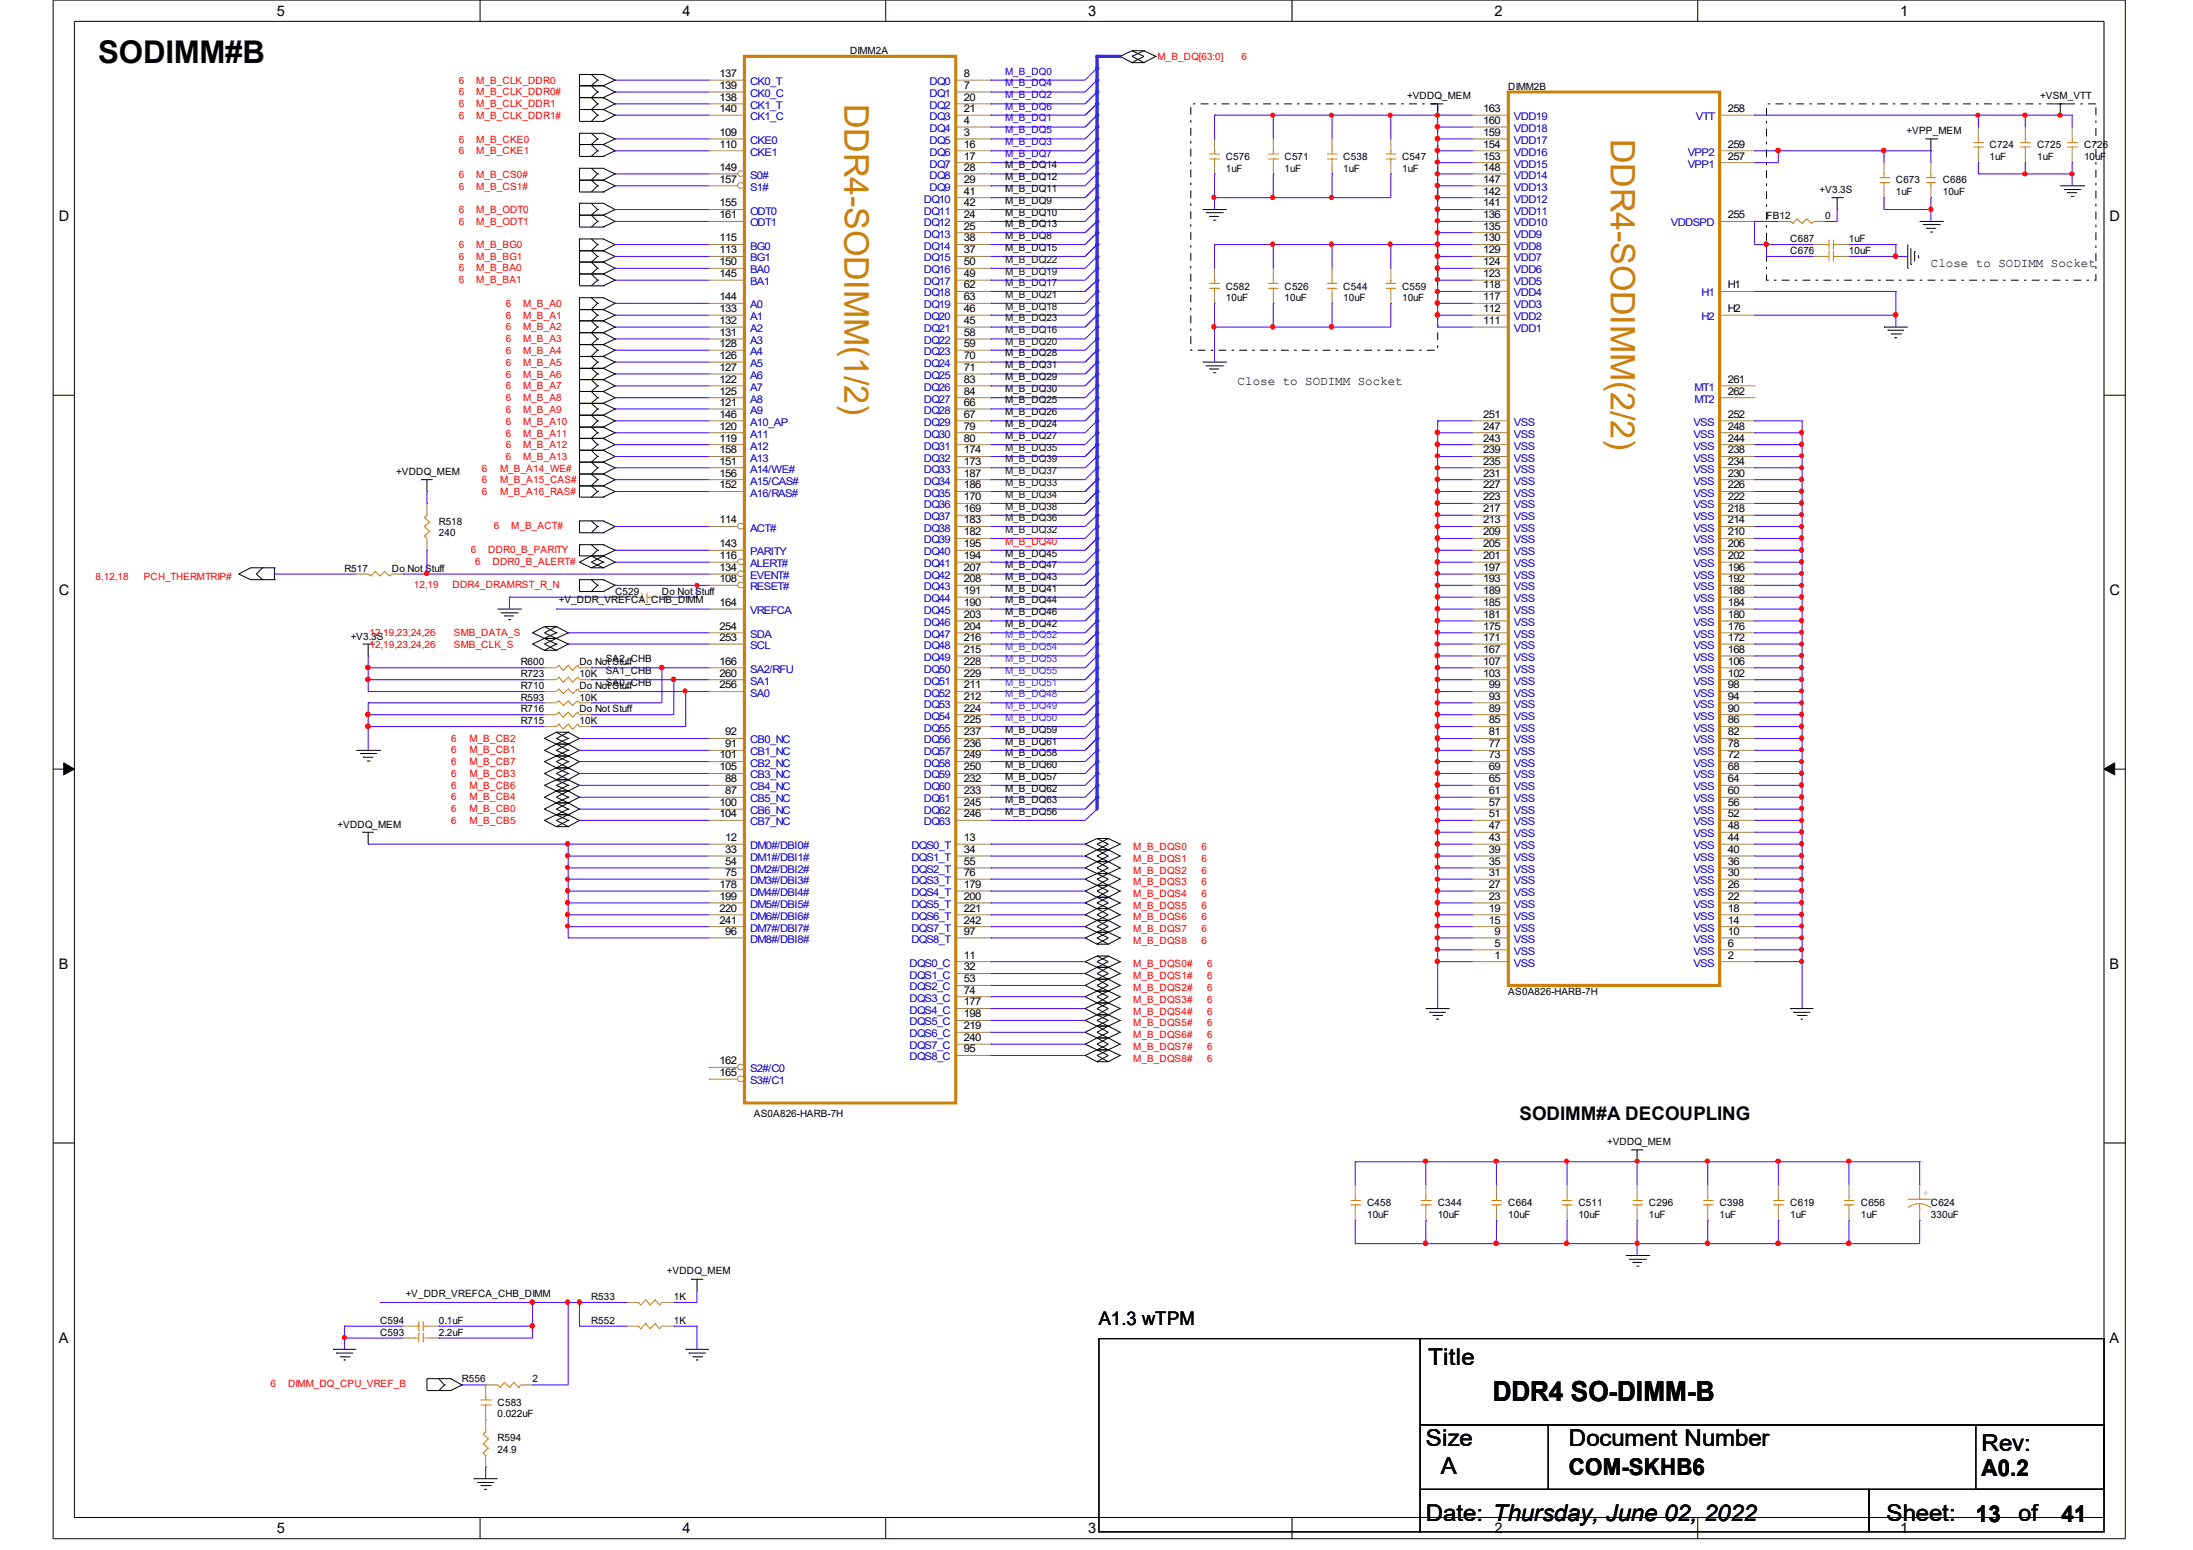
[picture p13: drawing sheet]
<svg xmlns="http://www.w3.org/2000/svg" width="297mm" height="210mm" viewBox="0 0 297 210" stroke-linecap="round" stroke-linejoin="round" font-family="sans-serif">
<defs><g id="words">
<g font-size="4.6" fill="#cc8006">
<text x="114.4" y="14.1" transform="rotate(90 114.4 14.1)">DDR4-SODIMM(1/2)</text>
<text x="218.2" y="18.8" transform="rotate(90 218.2 18.8)">DDR4-SODIMM(2/2)</text>
</g>
<text font-size="4.2" x="13.3" y="8.5">SODIMM#B</text>
<text font-size="3.7" x="202.2" y="189.7">DDR4 SO-DIMM-B</text>
<g font-size="3.1">
<text x="193.5" y="184.8">Title</text>
<text x="193.1" y="195.8">Size</text>
<text x="212.5" y="195.8">Document Number</text>
<text x="268.4" y="196.4">Rev:</text>
<text x="195.2" y="199.7">A</text>
<text x="212.5" y="199.7">COM-SKHB6</text>
<text x="268.4" y="199.9">A0.2</text>
<text x="193.1" y="206">Date: Thursday, June 02, 2022</text>
<text x="255.5" y="206">Sheet:</text>
<text x="267.6" y="206.1">13</text>
<text x="273.4" y="206">of</text>
<text x="279.2" y="206.1">41</text>
</g>
<g font-size="2.5">
<text x="205.8" y="151.7">SODIMM#A DECOUPLING</text>
<text x="148.8" y="179.4">A1.3 wTPM</text>
</g>
<g font-size="2">
<text x="37.5" y="2.1">5</text>
<text x="92.5" y="2.1">4</text>
<text x="147.4" y="2.1">3</text>
<text x="202.4" y="2.1">2</text>
<text x="257.4" y="2.1">1</text>
<text x="8" y="30">D</text>
<text x="285.8" y="30">D</text>
<text x="8" y="80.6">C</text>
<text x="285.8" y="80.6">C</text>
<text x="8" y="131.2">B</text>
<text x="285.8" y="131.2">B</text>
<text x="8" y="181.9">A</text>
<text x="285.8" y="181.9">A</text>
<text x="37.5" y="207.6">5</text>
<text x="92.5" y="207.6">4</text>
<text x="147.4" y="207.6">3</text>
<text x="202.4" y="207.6">2</text>
<text x="257.4" y="207.6">1</text>
</g>
<g font-size="1.7">
<text x="261.5" y="36.2">Close to SODIMM Socket</text>
<text x="167.6" y="52.1">Close to SODIMM Socket</text>
</g>
<g font-size="1.4" fill="#f00">
<text x="62.1" y="11.4">6</text>
<text x="64.5" y="11.4">M_B_CLK_DDR0</text>
<text x="156.8" y="8.1">M_B_DQ[63:0]</text>
<text x="168.1" y="8.1">6</text>
<text x="62.1" y="16.1">6</text>
<text x="62.1" y="12.9">6</text>
<text x="62.1" y="14.5">6</text>
<text x="64.5" y="16.1">M_B_CLK_DDR1#</text>
<text x="64.5" y="12.9">M_B_CLK_DDR0#</text>
<text x="64.5" y="14.5">M_B_CLK_DDR1</text>
<text x="62.1" y="20.8">6</text>
<text x="62.1" y="19.3">6</text>
<text x="64.5" y="20.8">M_B_CKE1</text>
<text x="64.5" y="19.3">M_B_CKE0</text>
<text x="62.1" y="25.7">6</text>
<text x="62.1" y="24.1">6</text>
<text x="62.1" y="28.8">6</text>
<text x="64.5" y="25.7">M_B_CS1#</text>
<text x="64.5" y="24.1">M_B_CS0#</text>
<text x="64.5" y="28.8">M_B_ODT0</text>
<text x="62.1" y="30.4">6</text>
<text x="62.1" y="33.6">6</text>
<text x="62.1" y="35.2">6</text>
<text x="64.5" y="30.4">M_B_ODT1</text>
<text x="64.5" y="33.6">M_B_BG0</text>
<text x="64.5" y="35.2">M_B_BG1</text>
<text x="62.1" y="36.8">6</text>
<text x="62.1" y="38.4">6</text>
<text x="64.5" y="36.8">M_B_BA0</text>
<text x="64.5" y="38.4">M_B_BA1</text>
<text x="68.5" y="41.6">6</text>
<text x="70.9" y="41.6">M_B_A0</text>
<text x="68.5" y="43.2">6</text>
<text x="68.5" y="44.7">6</text>
<text x="68.5" y="47.9">6</text>
<text x="68.5" y="46.3">6</text>
<text x="70.9" y="43.2">M_B_A1</text>
<text x="70.9" y="44.7">M_B_A2</text>
<text x="70.9" y="47.9">M_B_A4</text>
<text x="70.9" y="46.3">M_B_A3</text>
<text x="68.5" y="51.2">6</text>
<text x="68.5" y="49.5">6</text>
<text x="68.5" y="52.7">6</text>
<text x="70.9" y="51.2">M_B_A6</text>
<text x="70.9" y="49.5">M_B_A5</text>
<text x="70.9" y="52.7">M_B_A7</text>
<text x="68.5" y="55.9">6</text>
<text x="68.5" y="54.3">6</text>
<text x="68.5" y="57.5">6</text>
<text x="68.5" y="59.1">6</text>
<text x="70.9" y="55.9">M_B_A9</text>
<text x="70.9" y="54.3">M_B_A8</text>
<text x="70.9" y="57.5">M_B_A10</text>
<text x="70.9" y="59.1">M_B_A11</text>
<text x="65.3" y="65.5">6</text>
<text x="65.3" y="63.9">6</text>
<text x="67.7" y="65.5">M_B_A15_CAS#</text>
<text x="67.7" y="63.9">M_B_A14_WE#</text>
<text x="68.5" y="60.6">6</text>
<text x="68.5" y="62.2">6</text>
<text x="70.9" y="60.6">M_B_A12</text>
<text x="70.9" y="62.2">M_B_A13</text>
<text x="65.3" y="67.1">6</text>
<text x="66.9" y="71.6">6</text>
<text x="67.7" y="67.1">M_B_A16_RAS#</text>
<text x="69.3" y="71.6">M_B_ACT#</text>
<text x="63.8" y="74.9">6</text>
<text x="64.3" y="76.6">6</text>
<text x="66.1" y="74.9">DDR0_B_PARITY</text>
<text x="66.7" y="76.6">DDR0_B_ALERT#</text>
<text x="136.1" y="73.8">M_B_DQ40</text>
<text x="13" y="78.5">8,12,18</text>
<text x="19.5" y="78.5">PCH_THERMTRIP#</text>
<text x="56" y="79.6">12,19</text>
<text x="61.3" y="79.6">DDR4_DRAMRST_R_N</text>
<text x="50" y="86.1">12,19,23,24,26</text>
<text x="50" y="87.7">12,19,23,24,26</text>
<text x="61.5" y="86.1">SMB_DATA_S</text>
<text x="61.5" y="87.7">SMB_CLK_S</text>
<text x="61.1" y="100.4">6</text>
<text x="63.6" y="100.4">M_B_CB2</text>
<text x="61.1" y="102">6</text>
<text x="61.1" y="106.9">6</text>
<text x="61.1" y="105.3">6</text>
<text x="61.1" y="103.6">6</text>
<text x="63.6" y="102">M_B_CB1</text>
<text x="63.6" y="106.9">M_B_CB6</text>
<text x="63.6" y="105.3">M_B_CB3</text>
<text x="63.6" y="103.6">M_B_CB7</text>
<text x="61.1" y="110">6</text>
<text x="61.1" y="111.6">6</text>
<text x="61.1" y="108.4">6</text>
<text x="63.6" y="110">M_B_CB0</text>
<text x="63.6" y="111.6">M_B_CB5</text>
<text x="63.6" y="108.4">M_B_CB4</text>
<text x="153.5" y="116.7">M_B_DQS1</text>
<text x="153.5" y="115.1">M_B_DQS0</text>
<text x="153.5" y="118.3">M_B_DQS2</text>
<text x="153.5" y="119.9">M_B_DQS3</text>
<text x="162.7" y="116.7">6</text>
<text x="162.7" y="115.1">6</text>
<text x="162.7" y="118.3">6</text>
<text x="162.7" y="119.9">6</text>
<text x="153.5" y="123">M_B_DQS5</text>
<text x="153.5" y="121.5">M_B_DQS4</text>
<text x="153.5" y="124.6">M_B_DQS6</text>
<text x="162.7" y="123">6</text>
<text x="162.7" y="121.5">6</text>
<text x="162.7" y="124.6">6</text>
<text x="153.5" y="127.9">M_B_DQS8</text>
<text x="153.5" y="126.3">M_B_DQS7</text>
<text x="153.5" y="131">M_B_DQS0#</text>
<text x="162.7" y="127.9">6</text>
<text x="162.7" y="126.3">6</text>
<text x="163.5" y="131">6</text>
<text x="153.5" y="132.6">M_B_DQS1#</text>
<text x="153.5" y="137.4">M_B_DQS4#</text>
<text x="153.5" y="134.2">M_B_DQS2#</text>
<text x="153.5" y="135.8">M_B_DQS3#</text>
<text x="163.5" y="132.6">6</text>
<text x="163.5" y="137.4">6</text>
<text x="163.5" y="134.2">6</text>
<text x="163.5" y="135.8">6</text>
<text x="153.5" y="143.8">M_B_DQS8#</text>
<text x="153.5" y="142.2">M_B_DQS7#</text>
<text x="153.5" y="139">M_B_DQS5#</text>
<text x="153.5" y="140.6">M_B_DQS6#</text>
<text x="163.5" y="143.8">6</text>
<text x="163.5" y="142.2">6</text>
<text x="163.5" y="139">6</text>
<text x="163.5" y="140.6">6</text>
<text x="36.7" y="187.9">6</text>
<text x="39" y="187.9">DIMM_DQ_CPU_VREF_B</text>
</g>
<g font-size="1.4">
<text x="97.5" y="10.4">137</text>
<text x="115.1" y="7.4">DIMM2A</text>
<text x="130.6" y="10.4">8</text>
<text x="97.5" y="12">139</text>
<text x="97.5" y="15.2">140</text>
<text x="97.5" y="13.6">138</text>
<text x="130.6" y="12">7</text>
<text x="130.6" y="13.6">20</text>
<text x="130.6" y="15.2">21</text>
<text x="130.6" y="16.8">4</text>
<text x="190.6" y="13.4">+VDDQ_MEM</text>
<text x="200.9" y="16.8">160</text>
<text x="200.9" y="15.2">163</text>
<text x="204.3" y="12.1">DIMM2B</text>
<text x="234" y="15.2">258</text>
<text x="276.4" y="13.4">+VSM_VTT</text>
<text x="97.5" y="18.4">109</text>
<text x="97.5" y="20">110</text>
<text x="97.5" y="23.1">149</text>
<text x="130.6" y="18.4">3</text>
<text x="130.6" y="20">16</text>
<text x="130.6" y="21.6">17</text>
<text x="130.6" y="23.1">28</text>
<text x="136.1" y="22.8">M_B_DQ14</text>
<text x="166" y="21.7">C576</text>
<text x="166" y="23.3">1uF</text>
<text x="174" y="21.7">C571</text>
<text x="174" y="23.3">1uF</text>
<text x="181.9" y="21.7">C538</text>
<text x="181.9" y="23.3">1uF</text>
<text x="189.9" y="21.7">C547</text>
<text x="189.9" y="23.3">1uF</text>
<text x="200.9" y="23.1">148</text>
<text x="200.9" y="21.6">153</text>
<text x="200.9" y="20">154</text>
<text x="200.9" y="18.4">159</text>
<text x="234" y="20">259</text>
<text x="234" y="21.6">257</text>
<text x="258.2" y="18.1">+VPP_MEM</text>
<text x="269.5" y="20.1">C724</text>
<text x="269.5" y="21.7">1uF</text>
<text x="275.9" y="20.1">C725</text>
<text x="275.9" y="21.7">1uF</text>
<text x="282.3" y="20.1">C726</text>
<text x="282.3" y="21.7">10uF</text>
<text x="97.5" y="28">155</text>
<text x="97.5" y="29.6">161</text>
<text x="97.5" y="24.7">157</text>
<text x="130.6" y="24.7">29</text>
<text x="130.6" y="26.3">41</text>
<text x="130.6" y="28">42</text>
<text x="130.6" y="29.6">24</text>
<text x="136.1" y="29.2">M_B_DQ10</text>
<text x="136.1" y="27.6">M_B_DQ9</text>
<text x="136.1" y="24.4">M_B_DQ12</text>
<text x="136.1" y="26">M_B_DQ11</text>
<text x="200.9" y="29.6">136</text>
<text x="200.9" y="28">141</text>
<text x="200.9" y="26.3">142</text>
<text x="200.9" y="24.7">147</text>
<text x="234" y="29.6">255</text>
<text x="239.3" y="29.6">FB12</text>
<text x="246.5" y="26.1">+V3.3S</text>
<text x="247.2" y="29.6">0</text>
<text x="256.8" y="24.8">C673</text>
<text x="256.8" y="26.4">1uF</text>
<text x="263.1" y="24.8">C686</text>
<text x="263.1" y="26.4">10uF</text>
<text x="97.5" y="35.9">150</text>
<text x="97.5" y="32.7">115</text>
<text x="97.5" y="34.3">113</text>
<text x="130.6" y="31.1">25</text>
<text x="130.6" y="32.7">38</text>
<text x="130.6" y="34.3">37</text>
<text x="130.6" y="35.9">50</text>
<text x="136.1" y="32.4">M_B_DQ8</text>
<text x="136.1" y="34">M_B_DQ15</text>
<text x="136.1" y="30.7">M_B_DQ13</text>
<text x="200.9" y="35.9">124</text>
<text x="200.9" y="34.3">129</text>
<text x="200.9" y="32.7">130</text>
<text x="200.9" y="31.1">135</text>
<text x="242.5" y="34.4">C676</text>
<text x="242.5" y="32.8">C687</text>
<text x="250.4" y="34.4">10uF</text>
<text x="250.4" y="32.8">1uF</text>
<text x="97.5" y="40.7">144</text>
<text x="97.5" y="37.5">145</text>
<text x="130.6" y="37.5">49</text>
<text x="130.6" y="39">62</text>
<text x="130.6" y="40.7">63</text>
<text x="166" y="39.2">C582</text>
<text x="166" y="40.7">10uF</text>
<text x="174" y="39.2">C526</text>
<text x="174" y="40.7">10uF</text>
<text x="181.9" y="39.2">C544</text>
<text x="181.9" y="40.7">10uF</text>
<text x="189.9" y="39.2">C559</text>
<text x="189.9" y="40.7">10uF</text>
<text x="200.9" y="40.7">117</text>
<text x="200.9" y="39">118</text>
<text x="200.9" y="37.5">123</text>
<text x="234" y="39">H1</text>
<text x="97.5" y="42.3">133</text>
<text x="97.5" y="43.9">132</text>
<text x="97.5" y="45.5">131</text>
<text x="97.5" y="47">128</text>
<text x="130.6" y="42.3">46</text>
<text x="130.6" y="43.9">45</text>
<text x="130.6" y="45.5">58</text>
<text x="130.6" y="47">59</text>
<text x="200.9" y="43.9">111</text>
<text x="200.9" y="42.3">112</text>
<text x="234" y="42.3">H2</text>
<text x="97.5" y="48.6">126</text>
<text x="97.5" y="50.2">127</text>
<text x="97.5" y="51.8">122</text>
<text x="97.5" y="53.4">125</text>
<text x="130.6" y="48.6">70</text>
<text x="130.6" y="50.2">71</text>
<text x="130.6" y="51.8">83</text>
<text x="130.6" y="53.4">84</text>
<text x="136.1" y="48.3">M_B_DQ28</text>
<text x="136.1" y="49.9">M_B_DQ31</text>
<text x="136.1" y="53.1">M_B_DQ30</text>
<text x="136.1" y="51.5">M_B_DQ29</text>
<text x="234" y="53.4">262</text>
<text x="234" y="51.8">261</text>
<text x="97.5" y="55">121</text>
<text x="97.5" y="56.6">146</text>
<text x="97.5" y="58.2">120</text>
<text x="97.5" y="59.8">119</text>
<text x="130.6" y="55">66</text>
<text x="130.6" y="56.6">67</text>
<text x="130.6" y="58.2">79</text>
<text x="130.6" y="59.8">80</text>
<text x="136.1" y="59.5">M_B_DQ27</text>
<text x="136.1" y="56.2">M_B_DQ26</text>
<text x="136.1" y="54.6">M_B_DQ25</text>
<text x="136.1" y="57.8">M_B_DQ24</text>
<text x="200.9" y="59.8">243</text>
<text x="200.9" y="58.2">247</text>
<text x="200.9" y="56.6">251</text>
<text x="234" y="59.8">244</text>
<text x="234" y="58.2">248</text>
<text x="234" y="56.6">252</text>
<text x="53.7" y="64.4">+VDDQ_MEM</text>
<text x="97.5" y="61.4">158</text>
<text x="97.5" y="62.9">151</text>
<text x="97.5" y="64.5">156</text>
<text x="130.6" y="61.4">174</text>
<text x="130.6" y="62.9">173</text>
<text x="130.6" y="64.5">187</text>
<text x="200.9" y="64.5">231</text>
<text x="200.9" y="62.9">235</text>
<text x="200.9" y="61.4">239</text>
<text x="234" y="64.5">230</text>
<text x="234" y="62.9">234</text>
<text x="234" y="61.4">238</text>
<text x="59.4" y="71">R518</text>
<text x="97.5" y="66.1">152</text>
<text x="97.5" y="70.9">114</text>
<text x="130.6" y="66.1">186</text>
<text x="130.6" y="67.7">170</text>
<text x="130.6" y="69.4">169</text>
<text x="130.6" y="70.9">183</text>
<text x="200.9" y="70.9">213</text>
<text x="200.9" y="69.4">217</text>
<text x="200.9" y="67.7">223</text>
<text x="200.9" y="66.1">227</text>
<text x="234" y="70.9">214</text>
<text x="234" y="69.4">218</text>
<text x="234" y="67.7">222</text>
<text x="234" y="66.1">226</text>
<text x="46.7" y="77.4">R517</text>
<text x="53.1" y="77.4">Do Not Stuff</text>
<text x="59.4" y="72.6">240</text>
<text x="97.5" y="74.1">143</text>
<text x="97.5" y="75.7">116</text>
<text x="97.5" y="77.3">134</text>
<text x="130.6" y="72.5">182</text>
<text x="130.6" y="74.1">195</text>
<text x="130.6" y="75.7">194</text>
<text x="130.6" y="77.3">207</text>
<text x="136.1" y="77">M_B_DQ47</text>
<text x="136.1" y="75.4">M_B_DQ45</text>
<text x="200.9" y="77.3">197</text>
<text x="200.9" y="75.7">201</text>
<text x="200.9" y="74.1">205</text>
<text x="200.9" y="72.5">209</text>
<text x="234" y="77.3">196</text>
<text x="234" y="75.7">202</text>
<text x="234" y="74.1">206</text>
<text x="234" y="72.5">210</text>
<text x="75.7" y="81.7">+V_DDR_VREFCA_CHB_DIMM</text>
<text x="83.3" y="80.5">C529</text>
<text x="89.7" y="80.5">Do Not Stuff</text>
<text x="97.5" y="78.8">108</text>
<text x="97.5" y="82.1">164</text>
<text x="130.6" y="78.8">208</text>
<text x="130.6" y="80.4">191</text>
<text x="130.6" y="82.1">190</text>
<text x="130.6" y="83.7">203</text>
<text x="136.1" y="81.7">M_B_DQ44</text>
<text x="136.1" y="78.5">M_B_DQ43</text>
<text x="136.1" y="80.1">M_B_DQ41</text>
<text x="136.1" y="83.3">M_B_DQ46</text>
<text x="200.9" y="83.7">181</text>
<text x="200.9" y="82.1">185</text>
<text x="200.9" y="80.4">189</text>
<text x="200.9" y="78.8">193</text>
<text x="234" y="82.1">184</text>
<text x="234" y="80.4">188</text>
<text x="234" y="78.8">192</text>
<text x="234" y="83.7">180</text>
<text x="47.5" y="86.6">+V3.3S</text>
<text x="82" y="89.7">SA2_CHB</text>
<text x="97.5" y="86.8">253</text>
<text x="97.5" y="85.3">254</text>
<text x="130.6" y="85.3">204</text>
<text x="130.6" y="86.8">216</text>
<text x="130.6" y="88.4">215</text>
<text x="136.1" y="84.9">M_B_DQ42</text>
<text x="200.9" y="88.4">167</text>
<text x="200.9" y="86.8">171</text>
<text x="200.9" y="85.3">175</text>
<text x="234" y="88.4">168</text>
<text x="234" y="86.8">172</text>
<text x="234" y="85.3">176</text>
<text x="70.5" y="93.3">R710</text>
<text x="70.5" y="91.7">R723</text>
<text x="70.5" y="94.9">R593</text>
<text x="70.5" y="90.1">R600</text>
<text x="78.5" y="93.3">Do Not Stuff</text>
<text x="78.5" y="91.7">10K</text>
<text x="78.5" y="94.9">10K</text>
<text x="78.5" y="90.1">Do Not Stuff</text>
<text x="82" y="92.9">SA0_CHB</text>
<text x="82" y="91.3">SA1_CHB</text>
<text x="97.5" y="93.2">256</text>
<text x="97.5" y="91.6">260</text>
<text x="97.5" y="90">166</text>
<text x="130.6" y="90">228</text>
<text x="130.6" y="91.6">229</text>
<text x="130.6" y="93.2">211</text>
<text x="130.6" y="94.8">212</text>
<text x="200.9" y="91.6">103</text>
<text x="200.9" y="90">107</text>
<text x="201.7" y="94.8">93</text>
<text x="201.7" y="93.2">99</text>
<text x="234" y="94.8">94</text>
<text x="234" y="93.2">98</text>
<text x="234" y="91.6">102</text>
<text x="234" y="90">106</text>
<text x="70.5" y="96.4">R716</text>
<text x="70.5" y="98.1">R715</text>
<text x="78.5" y="96.4">Do Not Stuff</text>
<text x="78.5" y="98.1">10K</text>
<text x="98.2" y="99.6">92</text>
<text x="98.2" y="101.2">91</text>
<text x="130.6" y="96.4">224</text>
<text x="130.6" y="98">225</text>
<text x="130.6" y="99.6">237</text>
<text x="130.6" y="101.2">236</text>
<text x="136.1" y="99.2">M_B_DQ59</text>
<text x="136.1" y="100.9">M_B_DQ61</text>
<text x="201.7" y="101.2">77</text>
<text x="201.7" y="99.6">81</text>
<text x="201.7" y="98">85</text>
<text x="201.7" y="96.4">89</text>
<text x="234" y="101.2">78</text>
<text x="234" y="99.6">82</text>
<text x="234" y="98">86</text>
<text x="234" y="96.4">90</text>
<text x="97.5" y="102.7">101</text>
<text x="97.5" y="104.3">105</text>
<text x="98.2" y="105.9">88</text>
<text x="98.2" y="107.5">87</text>
<text x="130.6" y="102.7">249</text>
<text x="130.6" y="104.3">250</text>
<text x="130.6" y="105.9">232</text>
<text x="130.6" y="107.5">233</text>
<text x="136.1" y="104">M_B_DQ60</text>
<text x="136.1" y="102.4">M_B_DQ58</text>
<text x="136.1" y="105.6">M_B_DQ57</text>
<text x="136.1" y="107.2">M_B_DQ62</text>
<text x="201.7" y="107.5">61</text>
<text x="201.7" y="105.9">65</text>
<text x="201.7" y="104.3">69</text>
<text x="201.7" y="102.7">73</text>
<text x="234" y="107.5">60</text>
<text x="234" y="104.3">68</text>
<text x="234" y="102.7">72</text>
<text x="234" y="105.9">64</text>
<text x="45.7" y="112.1">+VDDQ_MEM</text>
<text x="97.5" y="109.1">100</text>
<text x="97.5" y="110.7">104</text>
<text x="98.2" y="113.9">12</text>
<text x="130.6" y="113.9">13</text>
<text x="130.6" y="109.1">245</text>
<text x="130.6" y="110.7">246</text>
<text x="136.1" y="110.3">M_B_DQ56</text>
<text x="136.1" y="108.8">M_B_DQ63</text>
<text x="201.7" y="113.9">43</text>
<text x="201.7" y="112.3">47</text>
<text x="201.7" y="110.7">51</text>
<text x="201.7" y="109.1">57</text>
<text x="234" y="113.9">44</text>
<text x="234" y="112.3">48</text>
<text x="234" y="110.7">52</text>
<text x="234" y="109.1">56</text>
<text x="98.2" y="115.5">33</text>
<text x="98.2" y="117.1">54</text>
<text x="98.2" y="118.6">75</text>
<text x="130.6" y="115.5">34</text>
<text x="130.6" y="117.1">55</text>
<text x="130.6" y="118.6">76</text>
<text x="201.7" y="118.6">31</text>
<text x="201.7" y="115.5">39</text>
<text x="201.7" y="117.1">35</text>
<text x="234" y="118.6">30</text>
<text x="234" y="117.1">36</text>
<text x="234" y="115.5">40</text>
<text x="97.5" y="120.2">178</text>
<text x="97.5" y="121.8">199</text>
<text x="97.5" y="123.5">220</text>
<text x="97.5" y="125.1">241</text>
<text x="130.6" y="121.8">200</text>
<text x="130.6" y="123.5">221</text>
<text x="130.6" y="125.1">242</text>
<text x="130.6" y="120.2">179</text>
<text x="201.7" y="120.2">27</text>
<text x="201.7" y="121.8">23</text>
<text x="201.7" y="123.5">19</text>
<text x="201.7" y="125.1">15</text>
<text x="234" y="120.2">26</text>
<text x="234" y="121.8">22</text>
<text x="234" y="123.5">18</text>
<text x="234" y="125.1">14</text>
<text x="98.2" y="126.6">96</text>
<text x="130.6" y="129.8">11</text>
<text x="130.6" y="131.4">32</text>
<text x="130.6" y="126.6">97</text>
<text x="202.4" y="126.6">9</text>
<text x="202.4" y="128.2">5</text>
<text x="202.4" y="129.8">1</text>
<text x="234" y="126.6">10</text>
<text x="234" y="128.2">6</text>
<text x="234" y="129.8">2</text>
<text x="130.6" y="133">53</text>
<text x="130.6" y="134.5">74</text>
<text x="130.6" y="136.2">177</text>
<text x="130.6" y="137.8">198</text>
<text x="204.3" y="134.7">AS0A826-HARB-7H</text>
<text x="130.6" y="139.4">219</text>
<text x="130.6" y="141">240</text>
<text x="130.6" y="142.5">95</text>
<text x="97.5" y="144.1">162</text>
<text x="97.5" y="145.7">165</text>
<text x="102.1" y="151.2">AS0A826-HARB-7H</text>
<text x="217.7" y="155">+VDDQ_MEM</text>
<text x="185.2" y="163.3">C458</text>
<text x="185.2" y="164.9">10uF</text>
<text x="194.7" y="163.3">C344</text>
<text x="194.7" y="164.9">10uF</text>
<text x="204.3" y="163.3">C664</text>
<text x="204.3" y="164.9">10uF</text>
<text x="213.8" y="163.3">C511</text>
<text x="213.8" y="164.9">10uF</text>
<text x="223.4" y="163.3">C296</text>
<text x="223.4" y="164.9">1uF</text>
<text x="232.9" y="163.3">C398</text>
<text x="232.9" y="164.9">1uF</text>
<text x="242.5" y="163.3">C619</text>
<text x="242.5" y="164.9">1uF</text>
<text x="252.1" y="163.3">C656</text>
<text x="252.1" y="164.9">1uF</text>
<text x="261.5" y="163.3">C624</text>
<text x="261.5" y="164.9">330uF</text>
<text x="90.3" y="172.6">+VDDQ_MEM</text>
<text x="51.5" y="179.3">C594</text>
<text x="54.9" y="175.6">+V_DDR_VREFCA_CHB_DIMM</text>
<text x="59.4" y="179.3">0.1uF</text>
<text x="80.1" y="176">R533</text>
<text x="80.1" y="179.3">R552</text>
<text x="91.3" y="176">1K</text>
<text x="91.3" y="179.3">1K</text>
<text x="51.5" y="180.9">C593</text>
<text x="59.4" y="180.9">2.2uF</text>
<text x="62.6" y="187.2">R556</text>
<text x="67.4" y="190.4">C583</text>
<text x="67.4" y="192">0.022uF</text>
<text x="72.1" y="187.2">2</text>
<text x="67.4" y="195.2">R594</text>
<text x="67.4" y="196.8">24.9</text>
</g>
<g font-size="1.4" fill="#00c">
<text x="101.6" y="11.5">CK0_T</text>
<text x="125.9" y="11.5">DQ0</text>
<text x="101.6" y="13.1">CK0_C</text>
<text x="101.6" y="16.3">CK1_C</text>
<text x="101.6" y="14.7">CK1_T</text>
<text x="125.9" y="13.1">DQ1</text>
<text x="125.9" y="14.7">DQ2</text>
<text x="125.9" y="16.3">DQ3</text>
<text x="125.9" y="17.9">DQ4</text>
<text x="205.1" y="17.9">VDD18</text>
<text x="205.1" y="16.3">VDD19</text>
<text x="229.7" y="16.3">VTT</text>
<text x="101.6" y="19.5">CKE0</text>
<text x="101.6" y="21.1">CKE1</text>
<text x="125.9" y="19.5">DQ5</text>
<text x="125.9" y="21.1">DQ6</text>
<text x="125.9" y="22.7">DQ7</text>
<text x="205.1" y="22.7">VDD15</text>
<text x="205.1" y="21.1">VDD16</text>
<text x="205.1" y="19.5">VDD17</text>
<text x="228.6" y="21.1">VPP2</text>
<text x="228.6" y="22.7">VPP1</text>
<text x="101.6" y="29.1">ODT0</text>
<text x="101.6" y="25.8">S1#</text>
<text x="101.6" y="24.2">S0#</text>
<text x="125.1" y="27.4">DQ10</text>
<text x="125.1" y="29.1">DQ11</text>
<text x="125.9" y="24.2">DQ8</text>
<text x="125.9" y="25.8">DQ9</text>
<text x="205.1" y="29.1">VDD11</text>
<text x="205.1" y="27.4">VDD12</text>
<text x="205.1" y="25.8">VDD13</text>
<text x="205.1" y="24.2">VDD14</text>
<text x="101.6" y="33.8">BG0</text>
<text x="101.6" y="35.4">BG1</text>
<text x="101.6" y="30.7">ODT1</text>
<text x="125.1" y="30.7">DQ12</text>
<text x="125.1" y="32.2">DQ13</text>
<text x="125.1" y="33.8">DQ14</text>
<text x="125.1" y="35.4">DQ15</text>
<text x="205.1" y="35.4">VDD7</text>
<text x="205.1" y="33.8">VDD8</text>
<text x="205.1" y="32.2">VDD9</text>
<text x="205.1" y="30.7">VDD10</text>
<text x="226.3" y="30.7">VDDSPD</text>
<text x="101.6" y="41.8">A0</text>
<text x="101.6" y="37">BA0</text>
<text x="101.6" y="38.6">BA1</text>
<text x="125.1" y="37">DQ16</text>
<text x="125.1" y="38.6">DQ17</text>
<text x="125.1" y="40.1">DQ18</text>
<text x="125.1" y="41.8">DQ19</text>
<text x="205.1" y="41.8">VDD3</text>
<text x="205.1" y="40.1">VDD4</text>
<text x="205.1" y="38.6">VDD5</text>
<text x="205.1" y="37">VDD6</text>
<text x="230.5" y="40.1">H1</text>
<text x="101.6" y="43.4">A1</text>
<text x="101.6" y="45">A2</text>
<text x="101.6" y="46.6">A3</text>
<text x="125.1" y="43.4">DQ20</text>
<text x="125.1" y="45">DQ21</text>
<text x="125.1" y="46.6">DQ22</text>
<text x="205.1" y="45">VDD1</text>
<text x="205.1" y="43.4">VDD2</text>
<text x="230.5" y="43.4">H2</text>
<text x="101.6" y="48.1">A4</text>
<text x="101.6" y="49.7">A5</text>
<text x="101.6" y="51.3">A6</text>
<text x="101.6" y="52.9">A7</text>
<text x="125.1" y="48.1">DQ23</text>
<text x="125.1" y="49.7">DQ24</text>
<text x="125.1" y="51.3">DQ25</text>
<text x="125.1" y="52.9">DQ26</text>
<text x="229.5" y="52.9">MT1</text>
<text x="101.6" y="54.5">A8</text>
<text x="101.6" y="56.1">A9</text>
<text x="101.6" y="57.7">A10_AP</text>
<text x="101.6" y="59.3">A11</text>
<text x="125.1" y="54.5">DQ27</text>
<text x="125.1" y="56.1">DQ28</text>
<text x="125.1" y="57.7">DQ29</text>
<text x="125.1" y="59.3">DQ30</text>
<text x="205.1" y="59.3">VSS</text>
<text x="205.1" y="57.7">VSS</text>
<text x="229.4" y="59.3">VSS</text>
<text x="229.4" y="57.7">VSS</text>
<text x="229.5" y="54.5">MT2</text>
<text x="101.6" y="60.9">A12</text>
<text x="101.6" y="62.5">A13</text>
<text x="101.6" y="64">A14/WE#</text>
<text x="101.6" y="65.6">A15/CAS#</text>
<text x="125.1" y="60.9">DQ31</text>
<text x="125.1" y="62.5">DQ32</text>
<text x="125.1" y="64">DQ33</text>
<text x="125.1" y="65.6">DQ34</text>
<text x="205.1" y="65.6">VSS</text>
<text x="205.1" y="64">VSS</text>
<text x="205.1" y="62.5">VSS</text>
<text x="205.1" y="60.9">VSS</text>
<text x="229.4" y="65.6">VSS</text>
<text x="229.4" y="64">VSS</text>
<text x="229.4" y="62.5">VSS</text>
<text x="229.4" y="60.9">VSS</text>
<text x="101.6" y="67.2">A16/RAS#</text>
<text x="101.6" y="72">ACT#</text>
<text x="125.1" y="67.2">DQ35</text>
<text x="125.1" y="68.8">DQ36</text>
<text x="125.1" y="70.5">DQ37</text>
<text x="125.1" y="72">DQ38</text>
<text x="205.1" y="72">VSS</text>
<text x="205.1" y="70.5">VSS</text>
<text x="205.1" y="68.8">VSS</text>
<text x="205.1" y="67.2">VSS</text>
<text x="229.4" y="72">VSS</text>
<text x="229.4" y="70.5">VSS</text>
<text x="229.4" y="68.8">VSS</text>
<text x="229.4" y="67.2">VSS</text>
<text x="101.6" y="75.2">PARITY</text>
<text x="101.6" y="76.8">ALERT#</text>
<text x="125.1" y="73.6">DQ39</text>
<text x="125.1" y="75.2">DQ40</text>
<text x="125.1" y="76.8">DQ41</text>
<text x="205.1" y="76.8">VSS</text>
<text x="205.1" y="75.2">VSS</text>
<text x="205.1" y="73.6">VSS</text>
<text x="229.4" y="76.8">VSS</text>
<text x="229.4" y="75.2">VSS</text>
<text x="229.4" y="73.6">VSS</text>
<text x="101.6" y="79.9">RESET#</text>
<text x="101.6" y="83.2">VREFCA</text>
<text x="101.6" y="78.4">EVENT#</text>
<text x="125.1" y="78.4">DQ42</text>
<text x="125.1" y="79.9">DQ43</text>
<text x="125.1" y="81.5">DQ44</text>
<text x="125.1" y="83.2">DQ45</text>
<text x="205.1" y="83.2">VSS</text>
<text x="205.1" y="81.5">VSS</text>
<text x="205.1" y="79.9">VSS</text>
<text x="205.1" y="78.4">VSS</text>
<text x="229.4" y="83.2">VSS</text>
<text x="229.4" y="81.5">VSS</text>
<text x="229.4" y="79.9">VSS</text>
<text x="229.4" y="78.4">VSS</text>
<text x="101.6" y="87.9">SCL</text>
<text x="101.6" y="86.4">SDA</text>
<text x="125.1" y="84.8">DQ46</text>
<text x="125.1" y="86.4">DQ47</text>
<text x="125.1" y="87.9">DQ48</text>
<text x="125.1" y="89.5">DQ49</text>
<text x="205.1" y="89.5">VSS</text>
<text x="205.1" y="87.9">VSS</text>
<text x="205.1" y="86.4">VSS</text>
<text x="205.1" y="84.8">VSS</text>
<text x="229.4" y="89.5">VSS</text>
<text x="229.4" y="87.9">VSS</text>
<text x="229.4" y="86.4">VSS</text>
<text x="229.4" y="84.8">VSS</text>
<text x="101.6" y="94.3">SA0</text>
<text x="101.6" y="92.7">SA1</text>
<text x="101.6" y="91.1">SA2/RFU</text>
<text x="125.1" y="91.1">DQ50</text>
<text x="125.1" y="92.7">DQ51</text>
<text x="125.1" y="94.3">DQ52</text>
<text x="125.1" y="95.9">DQ53</text>
<text x="205.1" y="95.9">VSS</text>
<text x="205.1" y="94.3">VSS</text>
<text x="205.1" y="92.7">VSS</text>
<text x="205.1" y="91.1">VSS</text>
<text x="229.4" y="95.9">VSS</text>
<text x="229.4" y="94.3">VSS</text>
<text x="229.4" y="92.7">VSS</text>
<text x="229.4" y="91.1">VSS</text>
<text x="101.6" y="100.7">CB0_NC</text>
<text x="125.1" y="97.5">DQ54</text>
<text x="125.1" y="99.1">DQ55</text>
<text x="125.1" y="100.7">DQ56</text>
<text x="205.1" y="100.7">VSS</text>
<text x="205.1" y="99.1">VSS</text>
<text x="205.1" y="97.5">VSS</text>
<text x="229.4" y="100.7">VSS</text>
<text x="229.4" y="99.1">VSS</text>
<text x="229.4" y="97.5">VSS</text>
<text x="101.6" y="102.3">CB1_NC</text>
<text x="101.6" y="103.8">CB2_NC</text>
<text x="101.6" y="105.4">CB3_NC</text>
<text x="101.6" y="107">CB4_NC</text>
<text x="125.1" y="102.3">DQ57</text>
<text x="125.1" y="103.8">DQ58</text>
<text x="125.1" y="105.4">DQ59</text>
<text x="125.1" y="107">DQ60</text>
<text x="205.1" y="107">VSS</text>
<text x="205.1" y="105.4">VSS</text>
<text x="205.1" y="103.8">VSS</text>
<text x="205.1" y="102.3">VSS</text>
<text x="229.4" y="105.4">VSS</text>
<text x="229.4" y="103.8">VSS</text>
<text x="229.4" y="102.3">VSS</text>
<text x="229.4" y="107">VSS</text>
<text x="101.6" y="108.6">CB5_NC</text>
<text x="101.6" y="110.3">CB6_NC</text>
<text x="101.6" y="111.8">CB7_NC</text>
<text x="125.1" y="108.6">DQ61</text>
<text x="125.1" y="110.3">DQ62</text>
<text x="125.1" y="111.8">DQ63</text>
<text x="205.1" y="113.4">VSS</text>
<text x="205.1" y="111.8">VSS</text>
<text x="205.1" y="110.3">VSS</text>
<text x="205.1" y="108.6">VSS</text>
<text x="229.4" y="113.4">VSS</text>
<text x="229.4" y="111.8">VSS</text>
<text x="229.4" y="110.3">VSS</text>
<text x="229.4" y="108.6">VSS</text>
<text x="101.6" y="115">DM0#/DBI0#</text>
<text x="101.6" y="116.6">DM1#/DBI1#</text>
<text x="101.6" y="118.2">DM2#/DBI2#</text>
<text x="101.6" y="119.7">DM3#/DBI3#</text>
<text x="123.4" y="115">DQS0_T</text>
<text x="123.4" y="116.6">DQS1_T</text>
<text x="123.4" y="118.2">DQS2_T</text>
<text x="123.4" y="119.7">DQS3_T</text>
<text x="205.1" y="119.7">VSS</text>
<text x="205.1" y="116.6">VSS</text>
<text x="205.1" y="115">VSS</text>
<text x="205.1" y="118.2">VSS</text>
<text x="229.4" y="119.7">VSS</text>
<text x="229.4" y="118.2">VSS</text>
<text x="229.4" y="116.6">VSS</text>
<text x="229.4" y="115">VSS</text>
<text x="101.6" y="121.3">DM4#/DBI4#</text>
<text x="101.6" y="123">DM5#/DBI5#</text>
<text x="101.6" y="124.6">DM6#/DBI6#</text>
<text x="123.4" y="123">DQS5_T</text>
<text x="123.4" y="124.6">DQS6_T</text>
<text x="123.4" y="121.3">DQS4_T</text>
<text x="205.1" y="121.3">VSS</text>
<text x="205.1" y="123">VSS</text>
<text x="205.1" y="124.6">VSS</text>
<text x="229.4" y="121.3">VSS</text>
<text x="229.4" y="123">VSS</text>
<text x="229.4" y="124.6">VSS</text>
<text x="101.6" y="126.2">DM7#/DBI7#</text>
<text x="101.6" y="127.7">DM8#/DBI8#</text>
<text x="123.2" y="130.9">DQS0_C</text>
<text x="123.4" y="126.2">DQS7_T</text>
<text x="123.4" y="127.7">DQS8_T</text>
<text x="205.1" y="126.2">VSS</text>
<text x="205.1" y="127.7">VSS</text>
<text x="205.1" y="129.3">VSS</text>
<text x="205.1" y="130.9">VSS</text>
<text x="229.4" y="126.2">VSS</text>
<text x="229.4" y="127.7">VSS</text>
<text x="229.4" y="129.3">VSS</text>
<text x="229.4" y="130.9">VSS</text>
<text x="123.2" y="132.5">DQS1_C</text>
<text x="123.2" y="134.1">DQS2_C</text>
<text x="123.2" y="135.7">DQS3_C</text>
<text x="123.2" y="137.3">DQS4_C</text>
<text x="123.2" y="138.9">DQS5_C</text>
<text x="123.2" y="140.5">DQS6_C</text>
<text x="123.2" y="142.1">DQS7_C</text>
<text x="123.2" y="143.6">DQS8_C</text>
<text x="101.6" y="145.2">S2#/C0</text>
<text x="101.6" y="146.8">S3#/C1</text>
</g>
<g font-size="1.4" fill="#00f">
<text x="136.1" y="10.1">M_B_DQ0</text>
<text x="136.1" y="11.7">M_B_DQ4</text>
<text x="136.1" y="13.3">M_B_DQ2</text>
<text x="136.1" y="16.4">M_B_DQ1</text>
<text x="136.1" y="14.8">M_B_DQ6</text>
<text x="136.1" y="21.3">M_B_DQ7</text>
<text x="136.1" y="18">M_B_DQ5</text>
<text x="136.1" y="19.7">M_B_DQ3</text>
</g>
<g font-size="1.4" fill="#004000">
<text x="136.1" y="35.6">M_B_DQ22</text>
<text x="136.1" y="41.9">M_B_DQ18</text>
<text x="136.1" y="38.7">M_B_DQ17</text>
<text x="136.1" y="40.3">M_B_DQ21</text>
<text x="136.1" y="37.2">M_B_DQ19</text>
<text x="136.1" y="45.1">M_B_DQ16</text>
<text x="136.1" y="43.5">M_B_DQ23</text>
<text x="136.1" y="46.7">M_B_DQ20</text>
</g>
<g font-size="1.4" fill="#400000">
<text x="136.1" y="61.1">M_B_DQ35</text>
<text x="136.1" y="65.8">M_B_DQ33</text>
<text x="136.1" y="62.6">M_B_DQ39</text>
<text x="136.1" y="64.2">M_B_DQ37</text>
<text x="136.1" y="70.5">M_B_DQ36</text>
<text x="136.1" y="67.4">M_B_DQ34</text>
<text x="136.1" y="69">M_B_DQ38</text>
<text x="136.1" y="72.2">M_B_DQ32</text>
</g>
<g font-size="1.4" fill="#0080ff">
<text x="136.1" y="86.5">M_B_DQ52</text>
<text x="136.1" y="88.1">M_B_DQ54</text>
<text x="136.1" y="89.7">M_B_DQ53</text>
<text x="136.1" y="92.9">M_B_DQ51</text>
<text x="136.1" y="94.4">M_B_DQ48</text>
<text x="136.1" y="91.3">M_B_DQ55</text>
<text x="136.1" y="97.6">M_B_DQ50</text>
<text x="136.1" y="96">M_B_DQ49</text>
</g>
<text font-size="1.4" fill="#cc8006" x="260.4" y="162">+</text>
</g></defs>
<path d="M7.2 0h280.7v208.4h-280.7zM10.1 2.9h274.9v202.6h-274.9z" fill="none" stroke="#000" stroke-width=".14"/>
<g fill="#fff">
<path d="M37.5 .4h1v2.1h-1z"/>
<path d="M37.5 205.8h1v2.2h-1z"/>
</g>
<path d="M65 0v2.9M65 205.5v2.9" fill="none" stroke="#000" stroke-width=".14"/>
<g fill="#fff">
<path d="M92.5 .4h1v2.1h-1z"/>
<path d="M92.5 205.8h1v2.2h-1z"/>
</g>
<path d="M120 0v2.9M120 205.5v2.9" fill="none" stroke="#000" stroke-width=".14"/>
<g fill="#fff">
<path d="M147.4 .4h1v2.1h-1z"/>
<path d="M147.4 205.8h1v2.2h-1z"/>
</g>
<path d="M175 0v2.9M175 205.5v2.9" fill="none" stroke="#000" stroke-width=".14"/>
<g fill="#fff">
<path d="M202.4 .4h1.1v2.1h-1.1z"/>
<path d="M202.4 205.8h1.1v2.2h-1.1z"/>
</g>
<path d="M230 0v2.9M230 205.5v2.9" fill="none" stroke="#000" stroke-width=".14"/>
<g fill="#fff">
<path d="M257.4 .4h1v2.1h-1z"/>
<path d="M257.4 205.8h1v2.2h-1z"/>
<path d="M8 28.2h1.3v2.1h-1.3z"/>
<path d="M285.8 28.2h1.3v2.1h-1.3z"/>
<path d="M8 78.8h1.3v2.2h-1.3z"/>
<path d="M285.8 78.8h1.3v2.2h-1.3z"/>
</g>
<path d="M7.2 53.5h2.9M285 53.5h2.9" fill="none" stroke="#000" stroke-width=".14"/>
<g fill="#fff">
<path d="M8 129.5h1.1v2.1h-1.1z"/>
<path d="M285.8 129.5h1.1v2.1h-1.1z"/>
</g>
<path d="M7.2 104.2h2.9M285 104.2h2.9" fill="none" stroke="#000" stroke-width=".14"/>
<path d="M8.6 103.3l1.5 .9-1.5 .7zM285 104.2l1.4-.9v1.6z" fill="#000" stroke="#000" stroke-width=".14"/>
<g fill="#fff">
<path d="M8 180.1h1.1v2.1h-1.1z"/>
<path d="M285.8 180.1h1.1v2.1h-1.1z"/>
</g>
<g fill="none" stroke="#000" stroke-width=".14">
<path d="M78.5 14.8h.1M78.5 11.6h.1M78.5 10.1h.1M78.5 19.6h.1M78.5 18h.1M78.5 13.2h.1M78.5 10.1v6.3h3.2M78.5 18v3.2h3.2M78.5 14.8h3.2M78.5 13.2h3.2M78.5 11.6h3.2M78.5 10.1h3.2"/>
<path d="M78.5 19.6h3.2M78.5 18h3.2M80.1 10.1l.8 .8M80.1 18l.8 .8M80.9 15.6h.1M80.9 12.5h.1M80.9 10.9h.1M80.9 18.8h.1M80.9 14.1h.1M80.9 14.1l-.8 .7 .8 .8M80.9 15.6l-.8 .8M80.9 10.9l-.8 .7 .8 .9"/>
<path d="M80.9 12.5l-.8 .7 .8 .9M80.9 18.8l-.8 .8 .8 .8M81.7 16.4h.1M81.7 14.8h.1M81.7 13.2h.1M81.7 11.6h.1M81.7 10.1h.1M81.7 19.6h.1M81.7 18h.1M81.7 14.8l1.6 .8M81.7 11.6l1.6 .9M81.7 10.1l1.6 .8"/>
<path d="M81.7 19.6l1.6 .8M81.7 18l1.6 .8M81.7 13.2l1.6 .9M83.3 15.6h.1M83.3 12.5h.1M83.3 10.9h.1M83.3 18.8h.1M83.3 14.1h.1M83.3 15.6l-1.6 .8M83.3 12.5l-1.6 .7M83.3 10.9l-1.6 .7M83.3 18.8l-1.6 .8"/>
<path d="M83.3 14.1l-1.6 .7M151.7 7.6h.1M151.7 7.6l1.6 .9M153.3 6.9h.1M153.3 8.5h.1M153.3 7.6h.1M153.3 8.5h1.6M153.3 6.9h1.6M153.3 6.9l-1.6 .7M153.3 6.9l1.6 .7-1.6 .9M153.3 7.6l1.6 .9M154.9 8.5h.1"/>
<path d="M154.9 6.9h.1M154.9 6.9l1.6 .7M154.9 6.9l-1.6 .7M156.5 7.6h.1M156.5 7.6l-1.6 .9M193.9 14.1h.1M193.9 14.1h1.6M194.7 15.6h.1M194.7 14.1v1.5M260.8 18.8h1.6M261.5 18.8v1.6M262.4 18.8h.1"/>
<path d="M278.3 14.1h1.6M279.1 15.6h.1M279.1 14.1v1.5M279.9 14.1h.1M78.5 24.4h.1M78.5 22.8h.1M78.5 29.1h.1M78.5 27.5h.1M78.5 32.4h.1M78.5 34h.1M78.5 35.5h.1M78.5 37.1h.1"/>
<path d="M78.5 22.8v3.2h3.2M78.5 27.5v3.2h3.2M78.5 32.4v6.3h3.2M78.5 24.4h3.2M78.5 22.8h3.2M78.5 29.1h3.2M78.5 27.5h3.2M78.5 34h3.2M78.5 32.4h3.2M78.5 35.5h3.2M78.5 37.1h3.2M80.1 22.8l.8 .8"/>
<path d="M80.1 27.5l.8 .9M80.1 32.4l.8 .7M80.9 20.4h.1M80.9 25.2h.1M80.9 23.6h.1M80.9 30h.1M80.9 28.4h.1M80.9 33.1h.1M80.9 34.7h.1M80.9 36.3h.1M80.9 37.9h.1M80.9 20.4l-.8 .8"/>
<path d="M80.9 23.6l-.8 .8 .8 .8M80.9 25.2l-.8 .8M80.9 28.4l-.8 .7 .8 .9M80.9 30l-.8 .7M80.9 33.1l-.8 .9 .8 .7M80.9 34.7l-.8 .8 .8 .8M80.9 36.3l-.8 .8 .8 .8M80.9 37.9l-.8 .8M81.7 21.2h.1M81.7 26h.1M81.7 24.4h.1M81.7 22.8h.1"/>
<path d="M81.7 30.7h.1M81.7 29.1h.1M81.7 27.5h.1M81.7 34h.1M81.7 32.4h.1M81.7 35.5h.1M81.7 37.1h.1M81.7 38.7h.1M81.7 24.4l1.6 .8M81.7 22.8l1.6 .8M81.7 29.1l1.6 .9M81.7 27.5l1.6 .9"/>
<path d="M81.7 32.4l1.6 .7M81.7 34l1.6 .7M81.7 35.5l1.6 .8M81.7 37.1l1.6 .8M83.3 20.4h.1M83.3 25.2h.1M83.3 23.6h.1M83.3 30h.1M83.3 28.4h.1M83.3 33.1h.1M83.3 34.7h.1M83.3 36.3h.1"/>
<path d="M83.3 37.9h.1M83.3 20.4l-1.6 .8M83.3 25.2l-1.6 .8M83.3 23.6l-1.6 .8M83.3 30l-1.6 .7M83.3 28.4l-1.6 .7M83.3 33.1l-1.6 .9M83.3 34.7l-1.6 .8M83.3 36.3l-1.6 .8M83.3 37.9l-1.6 .8M162.9 28.4h3.1M163.3 28.8h2.3"/>
<path d="M163.8 29.3h.1M163.8 29.3h1.3M164.3 29.8h.3M164.6 29.8h.1M165.6 28.8h.1M166 28.4h.1M248.1 26.8h1.5M248.8 28.4h.1M248.8 26.8v1.6M249.6 26.8h.1M258.4 36.3h.1M258.4 33.1v3.2"/>
<path d="M258.8 35.8h.1M258.8 33.6v2.2M259.3 34.1h.1M259.3 34.1v1.3M259.8 34.9h.1M259.8 34.6v.3M260 30h3.1M260.4 30.4h2.3M260.9 30.9h.1M260.9 30.9h1.3M261.5 31.4h.2M261.5 20.4h.1"/>
<path d="M261.7 31.4h.1M262.7 30.4h.1M263.1 30h.1M279.1 25.2h3.2M279.6 25.7h2.2M280 26.1h.1M280 26.1h1.3M280.5 26.6h.3M280.8 26.6h.1M281.8 25.7h.1M282.3 25.2h.1M78.5 41.9h.1"/>
<path d="M78.5 40.3h.1M78.5 43.4h.1M78.5 46.7h.1M78.5 45.1h.1M78.5 49.9h.1M78.5 48.3h.1M78.5 51.4h.1M78.5 54.6h.1M78.5 53h.1M78.5 56.2h.1M78.5 59.4h.1M78.5 57.8h.1"/>
<path d="M78.5 40.3v27h3.2M78.5 43.4h3.2M78.5 41.9h3.2M78.5 40.3h3.2M78.5 45.1h3.2M78.5 48.3h3.2M78.5 46.7h3.2M78.5 51.4h3.2M78.5 49.9h3.2M78.5 53h3.2M78.5 56.2h3.2M78.5 54.6h3.2"/>
<path d="M78.5 57.8h3.2M78.5 59.4h3.2M80.1 40.3l.8 .8M80.9 42.7h.1M80.9 41.1h.1M80.9 44.3h.1M80.9 47.4h.1M80.9 45.9h.1M80.9 50.6h.1M80.9 49h.1M80.9 52.3h.1M80.9 55.4h.1"/>
<path d="M80.9 53.9h.1M80.9 57h.1M80.9 58.6h.1M80.9 41.1l-.8 .8 .8 .8M80.9 42.7l-.8 .7 .8 .9M80.9 44.3l-.8 .8 .8 .8M80.9 45.9l-.8 .8 .8 .7M80.9 47.4l-.8 .9 .8 .7M80.9 49l-.8 .9 .8 .7M80.9 50.6l-.8 .8 .8 .9M80.9 52.3l-.8 .7 .8 .9M80.9 53.9l-.8 .7 .8 .8"/>
<path d="M80.9 55.4l-.8 .8 .8 .8M80.9 57l-.8 .8 .8 .8M80.9 58.6l-.8 .8 .8 .8M81.7 43.4h.1M81.7 41.9h.1M81.7 40.3h.1M81.7 45.1h.1M81.7 48.3h.1M81.7 46.7h.1M81.7 51.4h.1M81.7 49.9h.1M81.7 53h.1"/>
<path d="M81.7 56.2h.1M81.7 54.6h.1M81.7 57.8h.1M81.7 59.4h.1M81.7 41.9l1.6 .8M81.7 40.3l1.6 .8M81.7 43.4l1.6 .9M81.7 46.7l1.6 .7M81.7 45.1l1.6 .8M81.7 49.9l1.6 .7M81.7 48.3l1.6 .7M81.7 51.4l1.6 .9"/>
<path d="M81.7 54.6l1.6 .8M81.7 53l1.6 .9M81.7 56.2l1.6 .8M81.7 59.4l1.6 .8M81.7 57.8l1.6 .8M83.3 42.7h.1M83.3 41.1h.1M83.3 44.3h.1M83.3 47.4h.1M83.3 45.9h.1M83.3 50.6h.1M83.3 49h.1"/>
<path d="M83.3 52.3h.1M83.3 55.4h.1M83.3 53.9h.1M83.3 57h.1M83.3 58.6h.1M83.3 42.7l-1.6 .7M83.3 41.1l-1.6 .8M83.3 44.3l-1.6 .8M83.3 47.4l-1.6 .9M83.3 45.9l-1.6 .8M83.3 50.6l-1.6 .8M83.3 49l-1.6 .9"/>
<path d="M83.3 52.3l-1.6 .7M83.3 55.4l-1.6 .8M83.3 53.9l-1.6 .7M83.3 57l-1.6 .8M83.3 58.6l-1.6 .8M162.9 49h3.1M163.3 49.5h2.3M163.8 50h.1M163.8 50h1.3M164.3 50.5h.3M164.6 50.5h.1M165.6 49.5h.1"/>
<path d="M166 49h.1M255.2 44.3h.1M255.2 44.3h3.2M255.7 44.7h.1M255.7 44.7h2.2M256.1 45.2h1.4M256.6 45.7h.1M256.6 45.7h.4M257.5 45.2h.1M32.3 77.7h.1M32.3 77.7l1.7 .8h3.2M34 76.9h.1"/>
<path d="M34 76.9h3.2M34 76.9l-1.7 .8M35.6 78.5h.1M35.6 76.9h.1M35.6 76.9l-.9 .8 .9 .8M37.2 78.5h.1M37.2 76.9h.1M37.2 76.9v1.6M57.1 65h.1M57.1 65h1.5M57.8 66.6h.1M57.8 65v1.6"/>
<path d="M78.5 70.5h.1M78.5 73.8h.1M78.5 76.1h.1M78.5 78.5h.1M78.5 61h.1M78.5 65.8h.1M78.5 64.2h.1M78.5 62.6h.1M78.5 70.5v1.7h3.2M78.5 70.5h3.2M78.5 73.8v1.5h3.2M78.5 78.5v1.6h3.2"/>
<path d="M78.5 73.8h3.2M78.5 76.1l1.6 .8M78.5 78.5h3.2M78.5 61h3.2M78.5 62.6h3.2M78.5 65.8h3.2M78.5 64.2h3.2M80.1 76.9h.1M80.1 75.3h.1M80.1 70.5l.8 .8M80.1 73.8l.8 .7M80.1 76.9h1.6"/>
<path d="M80.1 75.3l-1.6 .8M80.1 75.3l1.6 .8M80.1 78.5l.8 .8M80.9 71.3h.1M80.9 74.5h.1M80.9 79.3h.1M80.9 60.2h.1M80.9 61.8h.1M80.9 66.6h.1M80.9 65h.1M80.9 63.3h.1M80.9 71.3l-.8 .9"/>
<path d="M80.9 74.5l-.8 .8M80.9 79.3l-.8 .8M80.9 60.2l-.8 .8 .8 .8M80.9 61.8l-.8 .8 .8 .7M80.9 65l-.8 .8 .8 .8M80.9 66.6l-.8 .7M80.9 63.3l-.8 .9 .8 .8M81.7 72.2h.1M81.7 70.5h.1M81.7 75.3h.1M81.7 73.8h.1M81.7 76.9h.1"/>
<path d="M81.7 76.1h.1M81.7 78.5h.1M81.7 61h.1M81.7 62.6h.1M81.7 67.3h.1M81.7 65.8h.1M81.7 64.2h.1M81.7 70.5l1.6 .8M81.7 73.8l1.6 .7M81.7 75.3l1.6 .8M81.7 75.3l-1.6 .8 1.6 .8M81.7 76.1l-1.6 .8"/>
<path d="M81.7 78.5l1.6 .8M81.7 61l1.6 .8M81.7 65.8l1.6 .8M81.7 64.2l1.6 .8M81.7 62.6l1.6 .7M83.3 71.3h.1M83.3 74.5h.1M83.3 76.1h.1M83.3 79.3h.1M83.3 60.2h.1M83.3 61.8h.1M83.3 66.6h.1"/>
<path d="M83.3 65h.1M83.3 63.3h.1M83.3 71.3l-1.6 .9M83.3 74.5l-1.6 .8M83.3 76.1l-1.6 .8M83.3 79.3l-1.6 .8M83.3 60.2l-1.6 .8M83.3 61.8l-1.6 .8M83.3 66.6l-1.6 .7M83.3 65l-1.6 .8M83.3 63.3l-1.6 .9M49.1 87.2h1.5"/>
<path d="M49.9 88.8h.1M49.9 87.2v1.6M50.6 87.2h.1M67.4 82.5h3.1M67.8 83h2.3M68.3 83.4h.1M68.3 83.4h1.3M68.8 83.9h.3M69.1 83.9h.1M70.1 83h.1M70.5 82.5h.1M72.1 85.7h.1"/>
<path d="M72.1 87.2h.1M72.1 85.7l3.3 1.5M72.1 87.2l1.6 .9M73.7 86.5h.1M73.7 84.9h.1M73.7 88.1h.1M73.7 86.5h1.7M73.7 84.9h1.7M73.7 84.9l-1.6 .8M73.7 84.9l1.7 .8M73.7 88.1h1.7M75.4 99.2h.1"/>
<path d="M75.4 84.9h.1M75.4 86.5h.1M75.4 85.7h.1M75.4 88.1h.1M75.4 87.2h.1M75.4 99.2h1.6M75.4 99.2l-1.7 .8M75.4 99.2l1.6 .8M75.4 84.9l1.6 .8M75.4 84.9l-1.7 .8 3.3 1.5M75.4 85.7l-3.3 1.5M75.4 87.2l-1.7 .9"/>
<path d="M77 99.2h.1M77 85.7h.1M77 87.2h.1M77 99.2l1.5 .8M77 99.2l-1.6 .8 1.6 .8M77 85.7l-3.3 1.5 1.7 .9M77 87.2l-1.6 .9M81.7 80.1h.1M48.3 101.6h3.2M48.8 102h2.2M49.1 112.7h.1M49.1 112.7h1.5"/>
<path d="M49.2 102.5h.1M49.2 102.5h1.3M49.7 103.1h.3M49.9 114.3h.1M49.9 112.7v1.6M50 103.1h.1M51 102h.1M51.5 101.6h.1M73.7 100h.1M73.7 101.6h.1M73.7 109.6h.1M73.7 106.4h.1"/>
<path d="M73.7 111.1h.1M73.7 108h.1M73.7 104.7h.1M73.7 103.1h.1M73.7 100l1.7 .8M73.7 101.6l3.3 1.5M73.7 109.6l1.7 .7M73.7 106.4l1.7 .7M73.7 111.1l1.7 .8M73.7 108l1.7 .7M73.7 104.7l1.7 .9M73.7 103.1l1.7 .9"/>
<path d="M75.4 100.8h.1M75.4 102.4h.1M75.4 110.3h.1M75.4 108.7h.1M75.4 107.1h.1M75.4 105.6h.1M75.4 111.9h.1M75.4 104h.1M75.4 100.8h1.6M75.4 102.4h1.6M75.4 100.8l-1.7 .8M75.4 100.8l1.6 .8"/>
<path d="M75.4 110.3h1.6M75.4 108.7h1.6M75.4 108.7l-1.7 .9M75.4 108.7l1.6 .9M75.4 107.1h1.6M75.4 105.6h1.6M75.4 105.6l-1.7 .8M75.4 105.6l1.6 .8M75.4 111.9h1.6M75.4 110.3l1.6 .8M75.4 107.1l-1.7 .9M75.4 107.1l1.6 .9"/>
<path d="M75.4 104h1.6M75.4 104l-1.7 .7M75.4 104l1.6 .7M77 100.8h.1M77 100h.1M77 102.4h.1M77 101.6h.1M77 108.7h.1M77 110.3h.1M77 109.6h.1M77 105.6h.1M77 107.1h.1"/>
<path d="M77 106.4h.1M77 111.9h.1M77 111.1h.1M77 108h.1M77 104h.1M77 104.7h.1M77 103.1h.1M77 105.6l1.5 .8M77 100l-1.6 .8M77 100.8l1.5 .8M77 100.8l-1.6 .8 1.6 .8M77 101.6l-3.3 1.5"/>
<path d="M77 108.7l1.5 .9M77 108.7l-1.6 .9 1.6 .7M77 109.6l-3.3 1.5M77 105.6l-1.6 .8 1.6 .7M77 106.4l-1.6 .7M77 110.3l1.5 .8M77 110.3l-1.6 .8 1.6 .8M77 111.1l-1.6 .8M77 107.1l1.5 .9M77 107.1l-1.6 .9 1.6 .7M77 108l-1.6 .7M77 104l1.5 .7"/>
<path d="M77 104l-1.6 .7 1.6 .9M77 104.7l-1.6 .9M77 102.4l1.5 .7M77 102.4l-1.6 .7 1.6 .9M77 103.1l-1.6 .9M78.5 100h.1M78.5 101.6h.1M78.5 109.6h.1M78.5 106.4h.1M78.5 111.1h.1M78.5 108h.1M78.5 104.7h.1"/>
<path d="M78.5 103.1h.1M78.5 100l-1.5 .8M78.5 101.6l-1.5 .8M78.5 109.6l-1.5 .7M78.5 106.4l-1.5 .7M78.5 111.1l-1.5 .8M78.5 108l-1.5 .7M78.5 104.7l-1.5 .9M78.5 103.1l-1.5 .9M147 115.9h.1M147 114.3h.1M147 117.5h.1"/>
<path d="M147 119.1h.1M147 115.9l1.6 .8M147 114.3l1.6 .8M147 117.5l1.6 .8M147 119.1l1.6 .8M148.6 115.1h.1M148.6 116.7h.1M148.6 115.9h.1M148.6 113.6h.1M148.6 114.3h.1M148.6 119.9h.1M148.6 118.3h.1"/>
<path d="M148.6 117.5h.1M148.6 119.1h.1M148.6 116.7h1.5M148.6 115.1h1.5M148.6 115.1l-1.6 .8M148.6 115.1l1.5 .8-1.5 .8M148.6 115.9l1.5 .8M148.6 113.6h1.5M148.6 113.6l-1.6 .7M148.6 113.6l1.5 .7-1.5 .8M148.6 114.3l1.5 .8M148.6 119.9h1.5"/>
<path d="M148.6 119.9l-1.6 .8M148.6 119.9l1.5 .8-1.5 .8M148.6 118.3h1.5M148.6 116.7l-1.6 .8M148.6 116.7l1.5 .8-1.5 .8M148.6 117.5l1.5 .8M148.6 118.3l-1.6 .8M148.6 118.3l1.5 .8-1.5 .8M148.6 119.1l1.5 .8M150.1 116.7h.1M150.1 115.1h.1M150.1 113.6h.1"/>
<path d="M150.1 119.9h.1M150.1 118.3h.1M150.1 115.1l1.6 .8M150.1 115.1l-1.5 .8M150.1 113.6l1.6 .7M150.1 113.6l-1.5 .7M150.1 119.9l1.6 .8M150.1 119.9l-1.5 .8M150.1 116.7l1.6 .8M150.1 116.7l-1.5 .8M150.1 118.3l1.6 .8M150.1 118.3l-1.5 .8"/>
<path d="M151.7 115.9h.1M151.7 114.3h.1M151.7 117.5h.1M151.7 119.1h.1M151.7 115.9l-1.6 .8M151.7 114.3l-1.6 .8M151.7 117.5l-1.6 .8M151.7 119.1l-1.6 .8M147 127h.1M147 122.3h.1M147 120.7h.1M147 123.9h.1"/>
<path d="M147 125.5h.1M147 131.8h.1M147 130.2h.1M147 136.6h.1M147 138.2h.1M147 133.4h.1M147 135h.1M147 139.8h.1M147 127l1.6 .9M147 122.3l1.6 .7M147 120.7l1.6 .8M147 123.9l1.6 .7"/>
<path d="M147 125.5l1.6 .8M147 131.8l1.6 .8M147 130.2l1.6 .8M147 136.6l1.6 .8M147 138.2l1.6 .8M147 133.4l1.6 .8M147 135l1.6 .8M147 139.8l1.6 .8M148.6 126.3h.1M148.6 127.9h.1M148.6 127h.1M148.6 121.5h.1"/>
<path d="M148.6 123h.1M148.6 122.3h.1M148.6 120.7h.1M148.6 124.6h.1M148.6 123.9h.1M148.6 125.5h.1M148.6 131h.1M148.6 132.6h.1M148.6 131.8h.1M148.6 129.5h.1M148.6 130.2h.1M148.6 135.8h.1"/>
<path d="M148.6 137.4h.1M148.6 136.6h.1M148.6 139h.1M148.6 138.2h.1M148.6 134.2h.1M148.6 133.4h.1M148.6 135h.1M148.6 139.8h.1M148.6 127.9h1.5M148.6 126.3h1.5M148.6 126.3l-1.6 .7M148.6 126.3l1.5 .7-1.5 .9"/>
<path d="M148.6 127l1.5 .9M148.6 123h1.5M148.6 121.5h1.5M148.6 121.5l-1.6 .8M148.6 121.5l1.5 .8-1.5 .7M148.6 122.3l1.5 .7M148.6 120.7l1.5 .8M148.6 124.6h1.5M148.6 123l-1.6 .9M148.6 123l1.5 .9-1.5 .7M148.6 123.9l1.5 .7M148.6 124.6l-1.6 .9"/>
<path d="M148.6 124.6l1.5 .9-1.5 .8M148.6 125.5l1.5 .8M148.6 132.6h1.5M148.6 131h1.5M148.6 131l-1.6 .8M148.6 131l1.5 .8-1.5 .8M148.6 131.8l1.5 .8M148.6 129.5h1.5M148.6 129.5l-1.6 .7M148.6 129.5l1.5 .7-1.5 .8M148.6 130.2l1.5 .8M148.6 137.4h1.5"/>
<path d="M148.6 135.8h1.5M148.6 135.8l-1.6 .8M148.6 135.8l1.5 .8-1.5 .8M148.6 136.6l1.5 .8M148.6 139h1.5M148.6 137.4l-1.6 .8M148.6 137.4l1.5 .8-1.5 .8M148.6 138.2l1.5 .8M148.6 134.2h1.5M148.6 132.6l-1.6 .8M148.6 132.6l1.5 .8-1.5 .8M148.6 133.4l1.5 .8"/>
<path d="M148.6 134.2l-1.6 .8M148.6 134.2l1.5 .8-1.5 .8M148.6 135l1.5 .8M148.6 139l-1.6 .8M148.6 139l1.5 .8-1.5 .8M148.6 139.8l1.5 .8M150.1 127.9h.1M150.1 126.3h.1M150.1 123h.1M150.1 121.5h.1M150.1 124.6h.1M150.1 132.6h.1"/>
<path d="M150.1 131h.1M150.1 129.5h.1M150.1 137.4h.1M150.1 135.8h.1M150.1 139h.1M150.1 134.2h.1M150.1 126.3l1.6 .7M150.1 126.3l-1.5 .7M150.1 121.5l1.6 .8M150.1 121.5l-1.5 .8M150.1 123l1.6 .9M150.1 123l-1.5 .9"/>
<path d="M150.1 124.6l1.6 .9M150.1 124.6l-1.5 .9M150.1 131l1.6 .8M150.1 131l-1.5 .8M150.1 129.5l1.6 .7M150.1 129.5l-1.5 .7M150.1 135.8l1.6 .8M150.1 135.8l-1.5 .8M150.1 137.4l1.6 .8M150.1 137.4l-1.5 .8M150.1 132.6l1.6 .8M150.1 132.6l-1.5 .8"/>
<path d="M150.1 134.2l1.6 .8M150.1 134.2l-1.5 .8M150.1 139l1.6 .8M150.1 139l-1.5 .8M151.7 127h.1M151.7 122.3h.1M151.7 120.7h.1M151.7 123.9h.1M151.7 125.5h.1M151.7 131.8h.1M151.7 130.2h.1M151.7 136.6h.1"/>
<path d="M151.7 138.2h.1M151.7 133.4h.1M151.7 135h.1M151.7 139.8h.1M151.7 127l-1.6 .9M151.7 122.3l-1.6 .7M151.7 120.7l-1.6 .8M151.7 123.9l-1.6 .7M151.7 125.5l-1.6 .8M151.7 131.8l-1.6 .8M151.7 130.2l-1.6 .8M151.7 136.6l-1.6 .8"/>
<path d="M151.7 138.2l-1.6 .8M151.7 133.4l-1.6 .8M151.7 135l-1.6 .8M151.7 139.8l-1.6 .8M193.1 136.6h.1M193.1 136.6h3.2M193.6 137.1h.1M193.6 137.1h2.2M194.1 137.5h1.2M194.6 138h.1M194.6 138h.3M195.3 137.5h.1"/>
<path d="M242.5 136.6h.1M242.5 136.6h3.1M242.9 137.1h.1M242.9 137.1h2.3M243.4 137.5h1.3M243.9 138h.1M243.9 138h.3M244.7 137.5h.1M7.2 154.8h2.9M147 142.9h.1M147 141.4h.1M147 142.9l1.6 .9"/>
<path d="M147 141.4l1.6 .8M148.6 142.2h.1M148.6 143.8h.1M148.6 142.9h.1M148.6 140.6h.1M148.6 141.4h.1M148.6 143.8h1.5M148.6 142.2h1.5M148.6 142.2l-1.6 .7M148.6 142.2l1.5 .7-1.5 .9M148.6 142.9l1.5 .9M148.6 140.6h1.5"/>
<path d="M148.6 140.6l-1.6 .8M148.6 140.6l1.5 .8-1.5 .8M148.6 141.4l1.5 .8M150.1 143.8h.1M150.1 142.2h.1M150.1 140.6h.1M150.1 142.2l1.6 .7M150.1 142.2l-1.5 .7M150.1 140.6l1.6 .8M150.1 140.6l-1.5 .8M151.7 142.9h.1M151.7 141.4h.1"/>
<path d="M151.7 142.9l-1.6 .9M151.7 141.4l-1.6 .8M221 155.7h.1M221 155.7h1.6M221.7 157.3h.1M221.7 155.7v1.6M285 154.8h2.9M93.6 173.2h.1M93.6 173.2h1.6M94.4 174.8h.1M94.4 173.2v1.6M220.2 170h3.2"/>
<path d="M220.6 170.5h2.3M221.1 171h.1M221.1 171h1.3M221.7 171.5h.2M221.9 171.5h.1M222.9 170.5h.1M223.4 170h.1M45.1 182.7h.1M45.1 182.7h3.2M45.6 183.2h.1M45.6 183.2h2.2M46.1 183.7h1.2"/>
<path d="M46.6 184.2h.1M46.6 184.2h.2M47.3 183.7h.1M57.8 186.7h.1M57.8 186.7v1.6h3.2M57.8 186.7h3.2M59.4 186.7l.8 .9M60.2 187.6h.1M60.2 187.6l-.8 .7M61 188.3h.1M61 186.7h.1M61 186.7l1.6 .9"/>
<path d="M62.6 187.6h.1M62.6 187.6l-1.6 .7M92.9 182.7h.1M92.9 182.7h3.1M93.3 183.2h.1M93.3 183.2h2.3M93.8 183.7h1.3M94.3 184.2h.1M94.3 184.2h.3M95.1 183.7h.1M148.8 181.3h43.6v26.1h-43.6zM192.4 193h17.3v8.7h-17.3z"/>
<path d="M192.4 181.3h92.6v11.7h-92.6zM209.7 193h75.3v8.7h-75.3zM267.6 193h17.4v8.7h-17.4zM64.2 200.3h.1M64.2 200.3h3.2M64.7 200.8h.1M64.7 200.8h2.2M65.1 201.2h1.4M65.6 201.7h.1M65.6 201.7h.4M66.5 201.2h.1M192.4 201.7h60.8v5.7h-60.8z"/>
<path d="M253.2 201.7h31.8v5.7h-31.8z"/>
</g>
<path d="M161.3 14.1h33.4v33.3h-33.4zM239.3 14.1h44.6v23.8h-44.6z" fill="none" stroke="#000" stroke-width=".14" stroke-dasharray="1.1 .7 .4 .7" stroke-linecap="butt"/>
<g fill="none" stroke="#4200ff" stroke-width=".14">
<path d="M148.6 12.5h.1M148.6 14.1h.1M148.6 10.9h.1M148.6 15.6h.1M148.6 17.2h.1M148.6 9.2h.1M148.6 18.8h.1M148.6 12.5l-1.6 1.6M148.6 14.1l-1.6 1.5M148.6 10.9l-1.6 1.6M148.6 15.6l-1.6 1.6M148.6 17.2l-1.6 1.6"/>
<path d="M148.6 9.2l-1.6 1.7M148.6 18.8l-1.6 1.6M148.6 31.5h.1M148.6 28.4h.1M148.6 37.9h.1M148.6 33.1h.1M148.6 34.7h.1M148.6 25.2h.1M148.6 26.8h.1M148.6 23.6h.1M148.6 39.5h.1M148.6 36.3h.1"/>
<path d="M148.6 20.4h.1M148.6 22h.1M148.6 30h.1M148.6 31.5l-1.6 1.6M148.6 28.4l-1.6 1.6M148.6 37.9l-1.6 1.6M148.6 33.1l-1.6 1.6M148.6 34.7l-1.6 1.6M148.6 25.2l-1.6 1.6M148.6 26.8l-1.6 1.6M148.6 23.6l-1.6 1.6M148.6 39.5l-1.6 1.6"/>
<path d="M148.6 36.3l-1.6 1.6M148.6 20.4l-1.6 1.6M148.6 22l-1.6 1.6M148.6 30l-1.6 1.5M148.6 58.6h.1M148.6 49h.1M148.6 45.9h.1M148.6 55.4h.1M148.6 50.6h.1M148.6 52.3h.1M148.6 42.7h.1M148.6 44.3h.1"/>
<path d="M148.6 41.1h.1M148.6 57h.1M148.6 53.9h.1M148.6 47.4h.1M148.6 58.6l-1.6 1.6M148.6 49l-1.6 1.6M148.6 45.9l-1.6 1.5M148.6 55.4l-1.6 1.6M148.6 50.6l-1.6 1.7M148.6 52.3l-1.6 1.6M148.6 42.7l-1.6 1.6M148.6 44.3l-1.6 1.6"/>
<path d="M148.6 41.1l-1.6 1.6M148.6 57l-1.6 1.6M148.6 53.9l-1.6 1.5M148.6 47.4l-1.6 1.6M148.6 77.7h.1M148.6 79.3h.1M148.6 76.1h.1M148.6 66.6h.1M148.6 63.3h.1M148.6 72.9h.1M148.6 68.2h.1M148.6 69.8h.1"/>
<path d="M148.6 60.2h.1M148.6 61.8h.1M148.6 74.5h.1M148.6 71.3h.1M148.6 65h.1M148.6 77.7l-1.6 1.6M148.6 79.3l-1.6 1.6M148.6 76.1l-1.6 1.6M148.6 66.6l-1.6 1.6M148.6 63.3l-1.6 1.7M148.6 72.9l-1.6 1.6M148.6 68.2l-1.6 1.6"/>
<path d="M148.6 69.8l-1.6 1.5M148.6 60.2l-1.6 1.6M148.6 61.8l-1.6 1.5M148.6 74.5l-1.6 1.6M148.6 71.3l-1.6 1.6M148.6 65l-1.6 1.6M148.6 96.8h.1M148.6 93.7h.1M148.6 98.4h.1M148.6 84.1h.1M148.6 80.9h.1M148.6 90.4h.1"/>
<path d="M148.6 85.7h.1M148.6 87.2h.1M148.6 92h.1M148.6 88.8h.1M148.6 95.2h.1M148.6 82.5h.1M148.6 96.8l-1.6 1.6M148.6 93.7l-1.6 1.5M148.6 98.4l-1.6 1.6M148.6 84.1l-1.6 1.6M148.6 80.9l-1.6 1.6M148.6 90.4l-1.6 1.6"/>
<path d="M148.6 85.7l-1.6 1.5M148.6 87.2l-1.6 1.6M148.6 92l-1.6 1.7M148.6 88.8l-1.6 1.6M148.6 95.2l-1.6 1.6M148.6 82.5l-1.6 1.6M148.6 100h.1M148.6 109.6h.1M148.6 101.6h.1M148.6 103.1h.1M148.6 104.7h.1M148.6 106.4h.1"/>
<path d="M148.6 108h.1M148.6 100l-1.6 1.6M148.6 109.6l-1.6 1.5M148.6 101.6l-1.6 1.5M148.6 103.1l-1.6 1.6M148.6 104.7l-1.6 1.7M148.6 106.4l-1.6 1.6M148.6 108l-1.6 1.6"/>
</g>
<g fill="none" stroke="#cc8006" stroke-width=".14">
<path d="M267.3 19.3h1.3M267.3 19.9h1.3M268 18.8h.1M268 19.9h.1M268 18.8v.5M268 19.9v.5M268.6 19.3h.1M268.6 19.9h.1M273.6 19.3h1.3M273.6 19.9h1.3M274.3 18.8h.1M274.3 19.9h.1"/>
<path d="M274.3 18.8v.5M274.3 19.9v.5M274.9 19.3h.1M274.9 19.9h.1M280 19.3h1.3M280 19.9h1.3M280.7 18.8h.1M280.7 19.9h.1M280.7 18.8v.5M280.7 19.9v.5M281.3 19.3h.1M281.3 19.9h.1"/>
<path d="M163.8 20.8h1.3M163.8 21.5h1.3M164.5 20.4h.1M164.5 21.5h.1M164.5 20.4v.4M164.5 21.5v.5M165.1 20.8h.1M165.1 21.5h.1M171.8 38.4h1.3M171.8 39h1.3M171.8 20.8h1.3M171.8 21.5h1.3"/>
<path d="M172.5 37.9h.1M172.5 39h.1M172.5 20.4h.1M172.5 21.5h.1M172.5 20.4v.4M172.5 21.5v.5M172.5 37.9v.5M172.5 39v.5M173.1 38.4h.1M173.1 39h.1M173.1 20.8h.1M173.1 21.5h.1"/>
<path d="M179.7 38.4h1.3M179.7 39h1.3M179.7 20.8h1.3M179.7 21.5h1.3M180.4 20.4h.1M180.4 21.5h.1M180.4 37.9h.1M180.4 39h.1M180.4 20.4v.4M180.4 21.5v.5M180.4 37.9v.5M180.4 39v.5"/>
<path d="M181 20.8h.1M181 21.5h.1M181 38.4h.1M181 39h.1M187.7 38.4h1.3M187.7 39h1.3M187.7 20.8h1.3M187.7 21.5h1.3M188.4 37.9h.1M188.4 39h.1M188.4 20.4h.1M188.4 21.5h.1"/>
<path d="M188.4 20.4v.4M188.4 21.5v.5M188.4 37.9v.5M188.4 39v.5M189 38.4h.1M189 39h.1M189 20.8h.1M189 21.5h.1M242.5 30h.1M242.5 30l.3 .2M242.8 30.2h.1M243.4 29.6h.1"/>
<path d="M243.4 29.6l-.6 .6M243.4 29.6l.7 .6M244.1 30.2h.1M244.7 29.6h.1M244.7 29.6l.7 .6M244.7 29.6l-.6 .6M245.4 30.2h.1M245.6 30l-.2 .2M247.2 34.7h.1M247.2 33.1h.1M247.2 34.7h.5M247.2 33.1h.5"/>
<path d="M247.7 34.1h.1M247.7 32.5h.1M247.7 32.5v1.3M247.7 34.1v1.3M248.3 34.1h.1M248.3 34.7h.1M248.3 32.5h.1M248.3 33.1h.1M248.3 34.7h.5M248.3 32.5v1.3M248.3 34.1v1.3M248.3 33.1h.5"/>
<path d="M254.6 24.1h1.3M254.6 24.7h1.3M255.2 23.6h.1M255.2 24.7h.1M255.2 23.6v.5M255.2 24.7v.5M255.9 24.1h.1M255.9 24.7h.1M260.9 24.7h.1M260.9 24.1h.1M260.9 24.1h1.3M260.9 24.7h1.3"/>
<path d="M261.5 25.2h.1M261.5 24.1h.1M261.5 23.6v.5M261.5 24.7v.5M49.9 77.7h.1M49.9 77.7l.3 .3M50.2 78h.1M50.8 77.4h.1M50.8 77.4l-.6 .6M50.8 77.4l.7 .6M51.5 78h.1M52.1 77.4h.1"/>
<path d="M52.1 77.4l.6 .6M52.1 77.4l-.6 .6M52.7 78h.1M53.1 77.7l-.4 .3M57.5 70h.1M57.5 72.6h.1M57.5 71.3h.1M57.5 70l.7 .7M57.5 72.6l.3 .3M57.5 71.3l.7 .7M57.8 69.8h.1M57.8 69.8l-.3 .2"/>
<path d="M58.2 72h.1M58.2 70.7h.1M58.2 72l-.7 .6M58.2 70.7l-.7 .6M75.7 96.4h.1M75.7 93.3h.1M75.7 91.7h.1M75.7 94.9h.1M75.7 90.1h.1M75.7 98.1h.1M75.7 96.4l-.3 .4M75.7 96.4l.6 .7"/>
<path d="M75.7 93.3l-.3 .4M75.7 93.3l.6 .6M75.7 91.7l-.3 .3M75.7 91.7l.6 .7M75.7 94.9l-.3 .3M75.7 94.9l.6 .6M75.7 90.1l-.3 .3M75.7 90.1l.6 .7M75.7 98.1l-.3 .3M75.7 98.1l.6 .6M76.3 97.1h.1M76.3 93.9h.1"/>
<path d="M76.3 92.4h.1M76.3 95.5h.1M76.3 90.8h.1M76.3 98.7h.1M77 96.4h.1M77 93.3h.1M77 91.7h.1M77 94.9h.1M77 90.1h.1M77 98.1h.1M77 96.4l-.7 .7M77 96.4l.6 .7"/>
<path d="M77 93.3l-.7 .6M77 93.3l.6 .6M77 91.7l-.7 .7M77 91.7l.6 .7M77 94.9l-.7 .6M77 94.9l.6 .6M77 90.1l-.7 .7M77 90.1l.6 .7M77 98.1l-.7 .6M77 98.1l.6 .6M77.6 97.1h.1M77.6 93.9h.1"/>
<path d="M77.6 92.4h.1M77.6 95.5h.1M77.6 90.8h.1M77.6 98.7h.1M78.2 96.4h.1M78.2 93.3h.1M78.2 91.7h.1M78.2 94.9h.1M78.2 90.1h.1M78.2 98.1h.1M78.2 96.4l-.6 .7M78.2 96.4l.3 .4"/>
<path d="M78.2 93.3l-.6 .6M78.2 93.3l.3 .4M78.2 91.7l-.6 .7M78.2 91.7l.3 .3M78.2 94.9l-.6 .6M78.2 94.9l.3 .3M78.2 90.1l-.6 .7M78.2 90.1l.3 .3M78.2 98.1l-.6 .6M78.2 98.1l.3 .3M78.5 96.8h.1M78.5 93.7h.1"/>
<path d="M78.5 92h.1M78.5 95.2h.1M78.5 90.4h.1M78.5 98.4h.1M86.4 80.9h.6M87 81.5h.1M87 80.9h.1M87 80.3v1.2M87.6 81.5h.1M87.6 80.3v1.2M87.6 80.9h.5M88.1 80.9h.1"/>
<path d="M56.2 179.6h.5M56.7 179.6h.1M56.7 178.9v1.3M57.3 178.9v1.3M57.3 179.6h.5M57.8 179.6h.1M86.4 176.4h.1M86.4 179.6h.1M86.4 176.4l.4 .3M86.4 179.6l.4 .3M86.8 176.7h.1M86.8 179.9h.1"/>
<path d="M87.5 176h.1M87.5 179.3h.1M87.5 176l-.7 .7M87.5 176l.6 .7M87.5 179.3l-.7 .6M87.5 179.3l.6 .6M88.1 176.7h.1M88.1 179.9h.1M88.7 176h.1M88.7 179.3h.1M88.7 176l.6 .7M88.7 176l-.6 .7"/>
<path d="M88.7 179.3l.6 .6M88.7 179.3l-.6 .6M89.3 176.7h.1M89.3 179.9h.1M89.7 176.4l-.4 .3M89.7 179.6l-.4 .3M183 162.6h1.2M183 163.2h1.2M183.6 162.1h.1M183.6 163.2h.1M183.6 162.1v.5M183.6 163.2v.5"/>
<path d="M184.2 162.6h.1M184.2 163.2h.1M192.4 162.6h1.4M192.4 163.2h1.4M193.1 162.1h.1M193.1 163.2h.1M193.1 162.1v.5M193.1 163.2v.5M193.8 162.6h.1M193.8 163.2h.1M202 162.6h1.3M202 163.2h1.3"/>
<path d="M202.7 162.1h.1M202.7 163.2h.1M202.7 162.1v.5M202.7 163.2v.5M203.3 162.6h.1M203.3 163.2h.1M211.6 162.6h1.3M211.6 163.2h1.3M212.3 162.1h.1M212.3 163.2h.1M212.3 162.1v.5M212.3 163.2v.5"/>
<path d="M212.9 162.6h.1M212.9 163.2h.1M221.1 162.6h1.3M221.1 163.2h1.3M221.7 162.1h.1M221.7 163.2h.1M221.7 162.1v.5M221.7 163.2v.5M222.4 162.6h.1M222.4 163.2h.1M230.7 162.6h1.3M230.7 163.2h1.3"/>
<path d="M231.3 162.1h.1M231.3 163.2h.1M231.3 162.1v.5M231.3 163.2v.5M232 162.6h.1M232 163.2h.1M240.2 162.6h1.4M240.2 163.2h1.4M240.9 162.1h.1M240.9 163.2h.1M240.9 162.1v.5M240.9 163.2v.5"/>
<path d="M241.6 162.6h.1M241.6 163.2h.1M249.8 162.6h1.2M249.8 163.2h1.2M250.4 162.1h.1M250.4 163.2h.1M250.4 162.1v.5M250.4 163.2v.5M251 162.6h.1M251 163.2h.1M258.4 162.4h3.1M260 163.7h.1"/>
<path d="M260 162.4h.1M260 163a2.51 2.51 0 0 0-1.6 .5M260 163a2.5 2.5 0 0 1 1.5 .5M260 162.1v.3M260 163v.7M261.5 162.4h.1M56.7 180.2h.1M57.3 180.2h.1M65.1 189.6h1.4M65.1 190.3h1.4M65.4 194.2h.1M65.4 196.8h.1"/>
<path d="M65.4 195.5h.1M65.4 194.2l.7 .6M65.4 196.8l.4 .3M65.4 195.5l.7 .6M65.8 193.9h.1M65.8 189.2h.1M65.8 190.3h.1M65.8 193.9l-.4 .3M65.8 189.2v.4M65.8 190.3v.4M66.1 196.1h.1M66.1 194.8h.1"/>
<path d="M66.1 196.1l-.7 .7M66.1 194.8l-.7 .7M66.5 189.6h.1M66.5 190.3h.1M67.4 187.6h.1M67.4 187.6l.3 .3M67.7 187.9h.1M68.3 187.2h.1M68.3 187.2l-.6 .7M68.3 187.2l.7 .7M69 187.9h.1M69.6 187.2h.1"/>
<path d="M69.6 187.2l.7 .7M69.6 187.2l-.6 .7M70.3 187.9h.1M70.5 187.6l-.2 .3"/>
</g>
<g fill="none" stroke="#a84" stroke-width=".14">
<path d="M96 12.5h.1M96 10.9h.1M96 15.6h.1M96 14.1h.1M96 18.8h.1M96 18.8h4.8M96 15.6h4.8M96 12.5h4.8M96 10.9h4.8M96 14.1h4.8M129.5 18.8h4.7M129.5 17.2h4.7"/>
<path d="M129.5 15.6h4.7M129.5 12.5h4.7M129.5 10.9h4.7M129.5 14.1h4.7M134.2 10.9h.1M134.2 12.5h.1M134.2 14.1h.1M134.2 15.6h.1M134.2 17.2h.1M134.2 18.8h.1M164.5 18.8h.1M164.5 18.8v1.6"/>
<path d="M172.5 18.8h.1M172.5 18.8v1.6M180.4 18.8h.1M180.4 18.8v1.6M188.4 18.8h.1M188.4 18.8v1.6M199.5 18.8h.1M199.5 17.2h.1M199.5 15.6h.1M199.5 18.8h4.8M199.5 17.2h4.8M199.5 15.6h4.8"/>
<path d="M232.9 15.6h4.8M237.7 15.6h.1M268 17.2h.1M268 17.2v1.6M274.3 17.2h.1M274.3 17.2v1.6M280.7 17.2h.1M280.7 17.2v1.6M96 36.3h.1M96 37.9h.1M96 33.1h.1M96 34.7h.1"/>
<path d="M96 20.4h.1M96 28.4h.1M96 30h.1M96 30h4.8M96 37.9h4.8M96 36.3h4.8M96 34.7h4.8M96 33.1h4.8M96 28.4h4.8M96 20.4h4.8M129.5 30h4.7M129.5 39.5h4.7"/>
<path d="M129.5 37.9h4.7M129.5 36.3h4.7M129.5 34.7h4.7M129.5 33.1h4.7M129.5 31.5h4.7M129.5 28.4h4.7M129.5 26.8h4.7M129.5 25.2h4.7M129.5 23.6h4.7M129.5 22h4.7M129.5 20.4h4.7M134.2 20.4h.1"/>
<path d="M134.2 22h.1M134.2 23.6h.1M134.2 25.2h.1M134.2 26.8h.1M134.2 28.4h.1M134.2 30h.1M134.2 31.5h.1M134.2 33.1h.1M134.2 34.7h.1M134.2 36.3h.1M134.2 37.9h.1M134.2 39.5h.1"/>
<path d="M164.5 23.6h.1M164.5 22v1.6M172.5 36.3h.1M172.5 23.6h.1M172.5 22v1.6M172.5 36.3v1.6M172.5 39.5v1.6M180.4 23.6h.1M180.4 36.3h.1M180.4 22v1.6M180.4 36.3v1.6M180.4 39.5v1.6"/>
<path d="M188.4 36.3h.1M188.4 23.6h.1M188.4 22v1.6M188.4 36.3v1.6M188.4 39.5v1.6M199.5 39.5h.1M199.5 37.9h.1M199.5 36.3h.1M199.5 34.7h.1M199.5 33.1h.1M199.5 31.5h.1M199.5 30h.1"/>
<path d="M199.5 28.4h.1M199.5 26.8h.1M199.5 25.2h.1M199.5 23.6h.1M199.5 22h.1M199.5 20.4h.1M199.5 30h4.8M199.5 39.5h4.8M199.5 37.9h4.8M199.5 36.3h4.8M199.5 34.7h4.8M199.5 33.1h4.8"/>
<path d="M199.5 31.5h4.8M199.5 28.4h4.8M199.5 26.8h4.8M199.5 25.2h4.8M199.5 23.6h4.8M199.5 22h4.8M199.5 20.4h4.8M232.9 30h4.8M232.9 39.5h4.8M232.9 22h4.8M232.9 20.4h4.8M237.7 30h.1"/>
<path d="M237.7 20.4h.1M237.7 22h.1M237.7 39.5h.1M240.9 30h.1M240.9 30h1.6M245.6 34.7h.1M245.6 33.1h.1M245.6 30h1.6M245.6 34.7h1.6M245.6 33.1h1.6M247.2 30h.1M248.8 34.7h1.6"/>
<path d="M248.8 33.1h1.6M250.4 34.7h.1M250.4 33.1h.1M255.2 26.8h.1M255.2 22h.1M255.2 22v1.6M255.2 25.2v1.6M261.5 22h.1M261.5 26.8h.1M261.5 22v1.6M261.5 25.2v1.6M268 22h.1"/>
<path d="M268 20.4v1.6M274.3 22h.1M274.3 20.4v1.6M280.7 22h.1M280.7 20.4v1.6M96 41.1h.1M96 42.7h.1M96 44.3h.1M96 45.9h.1M96 47.4h.1M96 49h.1M96 50.6h.1"/>
<path d="M96 52.3h.1M96 53.9h.1M96 55.4h.1M96 57h.1M96 58.6h.1M96 44.3h4.8M96 42.7h4.8M96 41.1h4.8M96 58.6h4.8M96 57h4.8M96 53.9h4.8M96 52.3h4.8"/>
<path d="M96 45.9h4.8M96 47.4h4.8M96 49h4.8M96 50.6h4.8M96 55.4h4.8M129.5 44.3h4.7M129.5 42.7h4.7M129.5 41.1h4.7M129.5 58.6h4.7M129.5 57h4.7M129.5 53.9h4.7M129.5 52.3h4.7"/>
<path d="M129.5 45.9h4.7M129.5 47.4h4.7M129.5 49h4.7M129.5 50.6h4.7M129.5 55.4h4.7M134.2 41.1h.1M134.2 42.7h.1M134.2 44.3h.1M134.2 45.9h.1M134.2 47.4h.1M134.2 49h.1M134.2 50.6h.1"/>
<path d="M134.2 52.3h.1M134.2 53.9h.1M134.2 55.4h.1M134.2 57h.1M134.2 58.6h.1M172.5 41.1h.1M180.4 41.1h.1M188.4 41.1h.1M199.5 44.3h.1M199.5 42.7h.1M199.5 41.1h.1M199.5 58.6h.1"/>
<path d="M199.5 57h.1M199.5 44.3h4.8M199.5 42.7h4.8M199.5 41.1h4.8M199.5 58.6h4.8M199.5 57h4.8M232.9 42.7h4.8M232.9 58.6h4.8M232.9 57h4.8M232.9 53.9h4.8M232.9 52.3h4.8M237.7 58.6h.1"/>
<path d="M237.7 57h.1M237.7 53.9h.1M237.7 52.3h.1M237.7 42.7h.1M48.3 77.7h.1M48.3 77.7h1.6M53.1 77.7h1.5M54.6 77.7h.1M57.8 74.5h.1M57.8 68.2h.1M57.8 68.2v1.6M57.8 72.9v1.6"/>
<path d="M96 60.2h.1M96 61.8h.1M96 63.3h.1M96 65h.1M96 66.6h.1M96 66.6h4.8M96 65h4.8M96 63.3h4.8M96 61.8h4.8M96 60.2h4.8M129.5 79.3h4.7M129.5 77.7h4.7"/>
<path d="M129.5 76.1h4.7M129.5 74.5h4.7M129.5 72.9h4.7M129.5 71.3h4.7M129.5 69.8h4.7M129.5 68.2h4.7M129.5 66.6h4.7M129.5 65h4.7M129.5 63.3h4.7M129.5 61.8h4.7M129.5 60.2h4.7M134.2 60.2h.1"/>
<path d="M134.2 61.8h.1M134.2 63.3h.1M134.2 65h.1M134.2 66.6h.1M134.2 68.2h.1M134.2 69.8h.1M134.2 71.3h.1M134.2 72.9h.1M134.2 74.5h.1M134.2 76.1h.1M134.2 77.7h.1M134.2 79.3h.1"/>
<path d="M199.5 79.3h.1M199.5 77.7h.1M199.5 76.1h.1M199.5 74.5h.1M199.5 72.9h.1M199.5 71.3h.1M199.5 69.8h.1M199.5 68.2h.1M199.5 66.6h.1M199.5 65h.1M199.5 63.3h.1M199.5 61.8h.1"/>
<path d="M199.5 60.2h.1M199.5 79.3h4.8M199.5 77.7h4.8M199.5 76.1h4.8M199.5 74.5h4.8M199.5 72.9h4.8M199.5 71.3h4.8M199.5 69.8h4.8M199.5 68.2h4.8M199.5 66.6h4.8M199.5 65h4.8M199.5 63.3h4.8"/>
<path d="M199.5 61.8h4.8M199.5 60.2h4.8M232.9 79.3h4.8M232.9 77.7h4.8M232.9 76.1h4.8M232.9 74.5h4.8M232.9 72.9h4.8M232.9 71.3h4.8M232.9 69.8h4.8M232.9 68.2h4.8M232.9 66.6h4.8M232.9 65h4.8"/>
<path d="M232.9 63.3h4.8M232.9 61.8h4.8M232.9 60.2h4.8M237.7 79.3h.1M237.7 77.7h.1M237.7 76.1h.1M237.7 74.5h.1M237.7 72.9h.1M237.7 71.3h.1M237.7 69.8h.1M237.7 68.2h.1M237.7 66.6h.1"/>
<path d="M237.7 65h.1M237.7 63.3h.1M237.7 61.8h.1M237.7 60.2h.1M73.7 96.8h.1M73.7 93.7h.1M73.7 92h.1M73.7 95.2h.1M73.7 90.4h.1M73.7 98.4h.1M73.7 98.4h1.7M73.7 96.8h1.7"/>
<path d="M73.7 95.2h1.7M73.7 93.7h1.7M73.7 92h1.7M73.7 90.4h1.7M78.5 98.4h1.6M78.5 96.8h1.6M78.5 95.2h1.6M78.5 93.7h1.6M78.5 92h1.6M78.5 90.4h1.6M80.1 96.8h.1M80.1 93.7h.1"/>
<path d="M80.1 92h.1M80.1 95.2h.1M80.1 90.4h.1M80.1 98.4h.1M84.9 80.9h.1M84.9 80.9h1.5M88.1 80.9h1.6M89.7 80.9h.1M96 93.7h.1M96 92h.1M96 87.2h.1M96 85.7h.1"/>
<path d="M96 90.4h.1M96 93.7h4.8M96 92h4.8M96 90.4h4.8M96 87.2h4.8M96 85.7h4.8M129.5 98.4h4.7M129.5 96.8h4.7M129.5 95.2h4.7M129.5 93.7h4.7M129.5 92h4.7M129.5 90.4h4.7"/>
<path d="M129.5 88.8h4.7M129.5 87.2h4.7M129.5 85.7h4.7M129.5 84.1h4.7M129.5 82.5h4.7M129.5 80.9h4.7M134.2 80.9h.1M134.2 82.5h.1M134.2 84.1h.1M134.2 85.7h.1M134.2 87.2h.1M134.2 88.8h.1"/>
<path d="M134.2 90.4h.1M134.2 92h.1M134.2 93.7h.1M134.2 95.2h.1M134.2 96.8h.1M134.2 98.4h.1M199.5 98.4h.1M199.5 96.8h.1M199.5 95.2h.1M199.5 93.7h.1M199.5 92h.1M199.5 90.4h.1"/>
<path d="M199.5 88.8h.1M199.5 87.2h.1M199.5 85.7h.1M199.5 84.1h.1M199.5 82.5h.1M199.5 80.9h.1M199.5 98.4h4.8M199.5 96.8h4.8M199.5 95.2h4.8M199.5 93.7h4.8M199.5 92h4.8M199.5 90.4h4.8"/>
<path d="M199.5 88.8h4.8M199.5 87.2h4.8M199.5 85.7h4.8M199.5 84.1h4.8M199.5 82.5h4.8M199.5 80.9h4.8M232.9 98.4h4.8M232.9 96.8h4.8M232.9 95.2h4.8M232.9 93.7h4.8M232.9 92h4.8M232.9 90.4h4.8"/>
<path d="M232.9 88.8h4.8M232.9 87.2h4.8M232.9 85.7h4.8M232.9 84.1h4.8M232.9 82.5h4.8M232.9 80.9h4.8M237.7 98.4h.1M237.7 96.8h.1M237.7 95.2h.1M237.7 93.7h.1M237.7 92h.1M237.7 90.4h.1"/>
<path d="M237.7 88.8h.1M237.7 87.2h.1M237.7 85.7h.1M237.7 82.5h.1M237.7 80.9h.1M237.7 84.1h.1M96 114.3h.1M96 115.9h.1M96 117.5h.1M96 119.1h.1M96 119.1h4.8M96 117.5h4.8"/>
<path d="M96 115.9h4.8M96 114.3h4.8M129.5 119.1h4.7M129.5 117.5h4.7M129.5 115.9h4.7M129.5 114.3h4.7M129.5 111.1h4.7M129.5 109.6h4.7M129.5 108h4.7M129.5 106.4h4.7M129.5 104.7h4.7M129.5 103.1h4.7"/>
<path d="M129.5 101.6h4.7M129.5 100h4.7M134.2 114.3h.1M134.2 115.9h.1M134.2 117.5h.1M134.2 119.1h.1M134.2 100h.1M134.2 101.6h.1M134.2 103.1h.1M134.2 104.7h.1M134.2 106.4h.1M134.2 108h.1"/>
<path d="M134.2 109.6h.1M134.2 111.1h.1M199.5 119.1h.1M199.5 115.9h.1M199.5 114.3h.1M199.5 117.5h.1M199.5 112.7h.1M199.5 111.1h.1M199.5 109.6h.1M199.5 108h.1M199.5 106.4h.1M199.5 104.7h.1"/>
<path d="M199.5 103.1h.1M199.5 101.6h.1M199.5 100h.1M199.5 119.1h4.8M199.5 117.5h4.8M199.5 115.9h4.8M199.5 114.3h4.8M199.5 112.7h4.8M199.5 111.1h4.8M199.5 109.6h4.8M199.5 108h4.8M199.5 106.4h4.8"/>
<path d="M199.5 104.7h4.8M199.5 103.1h4.8M199.5 101.6h4.8M199.5 100h4.8M232.9 119.1h4.8M232.9 117.5h4.8M232.9 115.9h4.8M232.9 114.3h4.8M232.9 112.7h4.8M232.9 111.1h4.8M232.9 109.6h4.8M232.9 108h4.8"/>
<path d="M232.9 106.4h4.8M232.9 104.7h4.8M232.9 103.1h4.8M232.9 101.6h4.8M232.9 100h4.8M237.7 119.1h.1M237.7 117.5h.1M237.7 115.9h.1M237.7 114.3h.1M237.7 112.7h.1M237.7 111.1h.1M237.7 109.6h.1"/>
<path d="M237.7 108h.1M237.7 104.7h.1M237.7 103.1h.1M237.7 101.6h.1M237.7 100h.1M237.7 106.4h.1M96 120.7h.1M96 122.3h.1M96 123.9h.1M96 125.5h.1M96 127h.1M96 120.7h4.8"/>
<path d="M96 122.3h4.8M96 123.9h4.8M96 125.5h4.8M96 127h4.8M129.5 120.7h4.7M129.5 122.3h4.7M129.5 123.9h4.7M129.5 125.5h4.7M129.5 127h4.7M129.5 130.2h4.7M129.5 131.8h4.7M129.5 133.4h4.7"/>
<path d="M129.5 135h4.7M129.5 136.6h4.7M129.5 138.2h4.7M129.5 139.8h4.7M134.2 130.2h.1M134.2 131.8h.1M134.2 133.4h.1M134.2 135h.1M134.2 136.6h.1M134.2 138.2h.1M134.2 139.8h.1M134.2 122.3h.1"/>
<path d="M134.2 123.9h.1M134.2 125.5h.1M134.2 127h.1M134.2 120.7h.1M199.5 120.7h.1M199.5 122.3h.1M199.5 123.9h.1M199.5 125.5h.1M199.5 127h.1M199.5 128.6h.1M199.5 130.2h.1M199.5 120.7h4.8"/>
<path d="M199.5 122.3h4.8M199.5 123.9h4.8M199.5 125.5h4.8M199.5 127h4.8M199.5 128.6h4.8M199.5 130.2h4.8M232.9 120.7h4.8M232.9 122.3h4.8M232.9 123.9h4.8M232.9 125.5h4.8M232.9 127h4.8M232.9 128.6h4.8"/>
<path d="M232.9 130.2h4.8M237.7 120.7h.1M237.7 122.3h.1M237.7 123.9h.1M237.7 125.5h.1M237.7 127h.1M237.7 128.6h.1M237.7 130.2h.1M129.5 141.4h4.7M129.5 142.9h4.7M134.2 141.4h.1M134.2 142.9h.1"/>
<path d="M54.6 179.6h.1M54.6 179.6h1.6M57.8 179.6h1.6M59.4 179.6h.1M84.9 176.4h.1M84.9 179.6h.1M84.9 179.6h1.5M84.9 176.4h1.5M89.7 179.6h1.6M89.7 176.4h1.6M91.3 176.4h.1M91.3 179.6h.1"/>
<path d="M183.6 165.3h.1M183.6 160.5h.1M183.6 160.5v1.6M183.6 163.7v1.6M193.1 165.3h.1M193.1 160.5h.1M193.1 160.5v1.6M193.1 163.7v1.6M202.7 165.3h.1M202.7 160.5h.1M202.7 160.5v1.6M202.7 163.7v1.6"/>
<path d="M212.3 165.3h.1M212.3 160.5h.1M212.3 160.5v1.6M212.3 163.7v1.6M221.7 165.3h.1M221.7 160.5h.1M221.7 160.5v1.6M221.7 163.7v1.6M231.3 165.3h.1M231.3 160.5h.1M231.3 160.5v1.6M231.3 163.7v1.6"/>
<path d="M240.9 165.3h.1M240.9 160.5h.1M240.9 160.5v1.6M240.9 163.7v1.6M250.4 165.3h.1M250.4 160.5h.1M250.4 160.5v1.6M250.4 163.7v1.6M260 160.5h.1M260 165.3h.1M260 160.5v1.6M260 163.7v1.6"/>
<path d="M65.8 187.6h.1M65.8 198.6h.1M65.8 192.3h.1M65.8 187.6h1.6M65.8 187.6v1.6M65.8 190.7v3.2M65.8 197.1v1.5M70.5 187.6h1.6M72.1 187.6h.1"/>
</g>
<path d="M100.8 7.6h28.7v141.8h-28.7zM204.3 12.5h28.6v120.9h-28.6z" fill="none" stroke="#cc8006" stroke-width=".42"/>
<circle cx="100.3" cy="25.1" r=".4" fill="#fff" stroke="#a84" stroke-width=".14"/>
<path d="M96 25.2h.1M96 25.2h3.9" fill="none" stroke="#a84" stroke-width=".14"/>
<circle cx="100.3" cy="23.5" r=".4" fill="#fff" stroke="#a84" stroke-width=".14"/>
<g fill="none" stroke="#a84" stroke-width=".14">
<path d="M96 23.6h.1M96 23.6h3.9M96 100h.1M96 101.6h.1M96 103.1h.1M96 104.7h.1M96 106.4h.1M96 108h.1M96 109.6h.1M96 111.1h.1M96 100h4.8M96 101.6h4.8"/>
<path d="M96 103.1h4.8M96 104.7h4.8M96 106.4h4.8M96 108h4.8M96 109.6h4.8M96 111.1h4.8"/>
</g>
<circle cx="100.3" cy="144.5" r=".4" fill="#fff" stroke="#a84" stroke-width=".14"/>
<path d="M96 144.5h.1M96 144.5h3.9" fill="none" stroke="#a84" stroke-width=".14"/>
<circle cx="100.3" cy="146.1" r=".4" fill="#fff" stroke="#a84" stroke-width=".14"/>
<path d="M96 146.1h.1M96 146.1h3.9" fill="none" stroke="#a84" stroke-width=".14"/>
<circle cx="100.3" cy="71.3" r=".4" fill="#fff" stroke="#a84" stroke-width=".14"/>
<path d="M96 71.3h.1M96 71.3h3.9" fill="none" stroke="#a84" stroke-width=".14"/>
<circle cx="100.3" cy="79.2" r=".4" fill="#fff" stroke="#a84" stroke-width=".14"/>
<path d="M96 79.3h.1M96 74.5h.1M96 79.3h3.9M96 74.5h4.8M96 82.5h.1M96 82.5h4.8" fill="none" stroke="#a84" stroke-width=".14"/>
<circle cx="100.3" cy="76.1" r=".4" fill="#fff" stroke="#a84" stroke-width=".14"/>
<path d="M96 76.1h.1M96 76.1h3.9" fill="none" stroke="#a84" stroke-width=".14"/>
<circle cx="100.3" cy="77.7" r=".4" fill="#fff" stroke="#a84" stroke-width=".14"/>
<path d="M164.5 36.3h.1M164.5 36.3v1.6M164.5 39.5v1.6M164.5 41.1h.1M96 77.7h.1M96 77.7h3.9M54.6 181.2h.1M54.6 181.2h1.6M57.8 181.2h1.6M59.4 181.2h.1" fill="none" stroke="#a84" stroke-width=".14"/>
<g fill="none" stroke="#cc8006" stroke-width=".14">
<path d="M163.8 38.4h1.3M163.8 39h1.3M164.5 37.9h.1M164.5 39h.1M164.5 37.9v.5M164.5 39v.5M165.1 38.4h.1M165.1 39h.1M56.2 181.2h.1M56.2 181.2h.5M56.7 180.5h.1M56.7 180.5v1.3"/>
<path d="M57.3 180.5h.1M57.3 181.2h.1M57.3 181.2h.5M57.3 180.5v1.3"/>
</g>
<path d="M148.6 108v1.6" fill="none" stroke="#00f" stroke-width=".42"/>
<circle cx="148.6" cy="108" r=".21" fill="#00f"/>
<path d="M148.6 7.6h3.1" fill="none" stroke="#00f" stroke-width=".42"/>
<circle cx="148.6" cy="7.6" r=".21" fill="#00f"/>
<g fill="none" stroke="#4200ff" stroke-width=".14">
<path d="M83.3 14.1h.1M83.3 12.5h.1M83.3 10.9h.1M83.3 15.6h.1M83.3 18.8h.1M83.3 14.1h12.7M83.3 12.5h12.7M83.3 10.9h12.7M83.3 15.6h12.7M83.3 18.8h12.7M83.3 20.4h.1M83.3 25.2h.1"/>
<path d="M83.3 23.6h.1M83.3 30h.1M83.3 28.4h.1M83.3 33.1h.1M83.3 34.7h.1M83.3 36.3h.1M83.3 37.9h.1M83.3 20.4h12.7M83.3 25.2h12.7M83.3 23.6h12.7M83.3 30h12.7M83.3 28.4h12.7"/>
<path d="M83.3 33.1h12.7M83.3 34.7h12.7M83.3 36.3h12.7M83.3 37.9h12.7M83.3 49h.1M83.3 45.9h.1M83.3 57h.1M83.3 41.1h.1M83.3 53.9h.1M83.3 50.6h.1M83.3 52.3h.1M83.3 44.3h.1"/>
<path d="M83.3 58.6h.1M83.3 42.7h.1M83.3 55.4h.1M83.3 47.4h.1M83.3 49h12.7M83.3 45.9h12.7M83.3 57h12.7M83.3 41.1h12.7M83.3 53.9h12.7M83.3 50.6h12.7M83.3 52.3h12.7M83.3 44.3h12.7"/>
<path d="M83.3 58.6h12.7M83.3 42.7h12.7M83.3 55.4h12.7M83.3 47.4h12.7M83.3 71.3h.1M83.3 74.5h.1M83.3 76.1h.1M83.3 60.2h.1M83.3 61.8h.1M83.3 79.3h.1M83.3 66.6h.1M83.3 65h.1"/>
<path d="M83.3 63.3h.1M83.3 71.3h12.7M83.3 74.5h12.7M83.3 76.1h12.7M83.3 60.2h12.7M83.3 61.8h12.7M83.3 79.3h12.7M83.3 66.6h12.7M83.3 65h12.7M83.3 63.3h12.7M94.4 79.3h.1M94.4 79.3v1.6h-4.7"/>
<path d="M49.9 95.2h.1M49.9 88.8h.1M49.9 90.4h.1M49.9 92h.1M49.9 93.7h.1M49.9 96.8h.1M49.9 98.4h.1M49.9 93.7h23.8M49.9 88.8v4.9M49.9 95.2v6.4M49.9 92h23.8M49.9 90.4h23.8"/>
<path d="M49.9 95.2h23.8M49.9 96.8h23.8M49.9 98.4h23.8M69 80.9h.1M69 80.9v1.6M69 80.9h15.9M75.4 82.5h.1M75.4 82.5h20.6M77 85.7h.1M77 87.2h.1M77 85.7h19M77 87.2h19"/>
<path d="M80.1 93.7h.1M80.1 92h.1M80.1 95.2h.1M80.1 90.4h.1M80.1 96.8h.1M80.1 98.4h.1M80.1 93.7h15.9M80.1 92h15.9M80.1 90.4h15.9M89.7 80.9h.1M89.7 90.4h.1M89.7 90.4v4.8h-9.6"/>
<path d="M91.3 92h.1M91.3 92v4.8h-11.2M92.9 93.7h.1M92.9 93.7v4.7h-12.8M49.9 114.3h.1M49.9 114.3h46.1M77 119.1h.1M77 117.5h.1M77 114.3h.1M77 115.9h.1M77 119.1h19M77 117.5h19"/>
<path d="M77 115.9h19M77 114.3v12.7M78.5 101.6h.1M78.5 100h.1M78.5 103.1h.1M78.5 108h.1M78.5 104.7h.1M78.5 106.4h.1M78.5 109.6h.1M78.5 111.1h.1M78.5 101.6h17.5M78.5 100h17.5"/>
<path d="M78.5 103.1h17.5M78.5 108h17.5M78.5 104.7h17.5M78.5 106.4h17.5M78.5 109.6h17.5M78.5 111.1h17.5M134.2 119.1h.1M134.2 115.9h.1M134.2 117.5h.1M134.2 114.3h.1M134.2 119.1h12.8M134.2 117.5h12.8"/>
<path d="M134.2 114.3h12.8M134.2 115.9h12.8M77 120.7h.1M77 122.3h.1M77 125.5h.1M77 123.9h.1M77 127h.1M77 120.7h19M77 122.3h19M77 125.5h19M77 123.9h19M77 127h19"/>
<path d="M134.2 127h.1M134.2 125.5h.1M134.2 122.3h.1M134.2 120.7h.1M134.2 123.9h.1M134.2 136.6h.1M134.2 139.8h.1M134.2 135h.1M134.2 138.2h.1M134.2 133.4h.1M134.2 131.8h.1M134.2 130.2h.1"/>
<path d="M134.2 120.7h12.8M134.2 122.3h12.8M134.2 125.5h12.8M134.2 123.9h12.8M134.2 127h12.8M134.2 136.6h12.8M134.2 139.8h12.8M134.2 135h12.8M134.2 138.2h12.8M134.2 133.4h12.8M134.2 131.8h12.8M134.2 130.2h12.8"/>
<path d="M134.2 142.9h.1M134.2 141.4h.1M134.2 142.9h12.8M134.2 141.4h12.8M46.7 179.6h.1M46.7 179.6h7.9M46.7 179.6v3.1M51.5 176.4h.1M51.5 176.4h20.6M59.4 179.6h.1M59.4 179.6h12.7M72.1 179.6h.1"/>
<path d="M72.1 176.4h.1M72.1 176.4v4.8h-12.7M77 176.4h.1M77 176.4h1.5M46.7 181.2h.1M46.7 181.2h7.9M59.4 181.2h.1"/>
</g>
<g fill="#f00" stroke="#f00" stroke-width=".14">
<circle cx="76.9" cy="120.6" r=".28"/>
<circle cx="76.9" cy="119.1" r=".25"/>
<circle cx="76.9" cy="122.2" r=".28"/>
<circle cx="76.9" cy="117.4" r=".25"/>
<circle cx="76.9" cy="114.3" r=".28"/>
<circle cx="76.9" cy="115.9" r=".28"/>
<circle cx="76.9" cy="125.4" r=".25"/>
<circle cx="76.9" cy="123.8" r=".28"/>
<circle cx="94.4" cy="79.3" r=".25"/>
<circle cx="46.7" cy="181.1" r=".25"/>
<circle cx="72.1" cy="176.3" r=".3"/>
<circle cx="72.1" cy="179.5" r=".3"/>
<circle cx="49.8" cy="90.4" r=".3"/>
<circle cx="49.8" cy="92" r=".3"/>
<circle cx="89.6" cy="90.4" r=".3"/>
<circle cx="91.2" cy="92" r=".3"/>
<circle cx="92.8" cy="93.6" r=".25"/>
<circle cx="49.8" cy="96.7" r=".3"/>
<circle cx="49.8" cy="98.4" r=".3"/>
</g>
<path d="M148.6 12.5v1.6" fill="none" stroke="#00f" stroke-width=".42"/>
<circle cx="148.6" cy="12.5" r=".21" fill="#00f"/>
<path d="M148.6 7.6v1.6" fill="none" stroke="#00f" stroke-width=".42"/>
<circle cx="148.6" cy="7.6" r=".21" fill="#00f"/>
<path d="M148.6 10.9v1.6" fill="none" stroke="#00f" stroke-width=".42"/>
<circle cx="148.6" cy="10.9" r=".21" fill="#00f"/>
<path d="M148.6 9.2v1.7" fill="none" stroke="#00f" stroke-width=".42"/>
<circle cx="148.6" cy="9.2" r=".21" fill="#00f"/>
<path d="M148.6 23.6v1.6" fill="none" stroke="#00f" stroke-width=".42"/>
<circle cx="148.6" cy="23.6" r=".21" fill="#00f"/>
<path d="M148.6 15.6v1.6" fill="none" stroke="#00f" stroke-width=".42"/>
<circle cx="148.6" cy="15.6" r=".21" fill="#00f"/>
<path d="M148.6 14.1v1.5" fill="none" stroke="#00f" stroke-width=".42"/>
<circle cx="148.6" cy="14.1" r=".21" fill="#00f"/>
<path d="M148.6 18.8v1.6" fill="none" stroke="#00f" stroke-width=".42"/>
<circle cx="148.6" cy="18.8" r=".21" fill="#00f"/>
<path d="M148.6 17.2v1.6" fill="none" stroke="#00f" stroke-width=".42"/>
<circle cx="148.6" cy="17.2" r=".21" fill="#00f"/>
<path d="M148.6 22v1.6" fill="none" stroke="#00f" stroke-width=".42"/>
<circle cx="148.6" cy="22" r=".21" fill="#00f"/>
<path d="M148.6 20.4v1.6" fill="none" stroke="#00f" stroke-width=".42"/>
<circle cx="148.6" cy="20.4" r=".21" fill="#00f"/>
<path d="M148.6 25.2v1.6" fill="none" stroke="#00f" stroke-width=".42"/>
<circle cx="148.6" cy="25.2" r=".21" fill="#00f"/>
<path d="M148.6 31.5v1.6" fill="none" stroke="#00f" stroke-width=".42"/>
<circle cx="148.6" cy="31.5" r=".21" fill="#00f"/>
<path d="M148.6 26.8v1.6" fill="none" stroke="#00f" stroke-width=".42"/>
<circle cx="148.6" cy="26.8" r=".21" fill="#00f"/>
<path d="M148.6 30v1.5" fill="none" stroke="#00f" stroke-width=".42"/>
<circle cx="148.6" cy="30" r=".21" fill="#00f"/>
<path d="M148.6 28.4v1.6" fill="none" stroke="#00f" stroke-width=".42"/>
<circle cx="148.6" cy="28.4" r=".21" fill="#00f"/>
<path d="M148.6 34.7v1.6" fill="none" stroke="#00f" stroke-width=".42"/>
<circle cx="148.6" cy="34.7" r=".21" fill="#00f"/>
<path d="M148.6 33.1v1.6" fill="none" stroke="#00f" stroke-width=".42"/>
<circle cx="148.6" cy="33.1" r=".21" fill="#00f"/>
<path d="M148.6 37.9v1.6" fill="none" stroke="#00f" stroke-width=".42"/>
<circle cx="148.6" cy="37.9" r=".21" fill="#00f"/>
<path d="M148.6 36.3v1.6" fill="none" stroke="#00f" stroke-width=".42"/>
<circle cx="148.6" cy="36.3" r=".21" fill="#00f"/>
<path d="M148.6 39.5v1.6" fill="none" stroke="#00f" stroke-width=".42"/>
<circle cx="148.6" cy="39.5" r=".21" fill="#00f"/>
<path d="M148.6 50.6v1.7" fill="none" stroke="#00f" stroke-width=".42"/>
<circle cx="148.6" cy="50.6" r=".21" fill="#00f"/>
<path d="M148.6 42.7v1.6" fill="none" stroke="#00f" stroke-width=".42"/>
<circle cx="148.6" cy="42.7" r=".21" fill="#00f"/>
<path d="M148.6 41.1v1.6" fill="none" stroke="#00f" stroke-width=".42"/>
<circle cx="148.6" cy="41.1" r=".21" fill="#00f"/>
<path d="M148.6 45.9v1.5" fill="none" stroke="#00f" stroke-width=".42"/>
<circle cx="148.6" cy="45.9" r=".21" fill="#00f"/>
<path d="M148.6 44.3v1.6" fill="none" stroke="#00f" stroke-width=".42"/>
<circle cx="148.6" cy="44.3" r=".21" fill="#00f"/>
<path d="M148.6 49v1.6" fill="none" stroke="#00f" stroke-width=".42"/>
<circle cx="148.6" cy="49" r=".21" fill="#00f"/>
<path d="M148.6 47.4v1.6" fill="none" stroke="#00f" stroke-width=".42"/>
<circle cx="148.6" cy="47.4" r=".21" fill="#00f"/>
<path d="M148.6 58.6v1.6" fill="none" stroke="#00f" stroke-width=".42"/>
<circle cx="148.6" cy="58.6" r=".21" fill="#00f"/>
<path d="M148.6 53.9v1.5" fill="none" stroke="#00f" stroke-width=".42"/>
<circle cx="148.6" cy="53.9" r=".21" fill="#00f"/>
<path d="M148.6 52.3v1.6" fill="none" stroke="#00f" stroke-width=".42"/>
<circle cx="148.6" cy="52.3" r=".21" fill="#00f"/>
<path d="M148.6 57v1.6" fill="none" stroke="#00f" stroke-width=".42"/>
<circle cx="148.6" cy="57" r=".21" fill="#00f"/>
<path d="M148.6 55.4v1.6" fill="none" stroke="#00f" stroke-width=".42"/>
<circle cx="148.6" cy="55.4" r=".21" fill="#00f"/>
<path d="M148.6 61.8v1.5" fill="none" stroke="#00f" stroke-width=".42"/>
<circle cx="148.6" cy="61.8" r=".21" fill="#00f"/>
<path d="M148.6 60.2v1.6" fill="none" stroke="#00f" stroke-width=".42"/>
<circle cx="148.6" cy="60.2" r=".21" fill="#00f"/>
<path d="M148.6 63.3v1.7" fill="none" stroke="#00f" stroke-width=".42"/>
<circle cx="148.6" cy="63.3" r=".21" fill="#00f"/>
<path d="M148.6 66.6v1.6" fill="none" stroke="#00f" stroke-width=".42"/>
<circle cx="148.6" cy="66.6" r=".21" fill="#00f"/>
<path d="M148.6 65v1.6" fill="none" stroke="#00f" stroke-width=".42"/>
<circle cx="148.6" cy="65" r=".21" fill="#00f"/>
<path d="M148.6 69.8v1.5" fill="none" stroke="#00f" stroke-width=".42"/>
<circle cx="148.6" cy="69.8" r=".21" fill="#00f"/>
<path d="M148.6 68.2v1.6" fill="none" stroke="#00f" stroke-width=".42"/>
<circle cx="148.6" cy="68.2" r=".21" fill="#00f"/>
<path d="M148.6 72.9v1.6" fill="none" stroke="#00f" stroke-width=".42"/>
<circle cx="148.6" cy="72.9" r=".21" fill="#00f"/>
<path d="M148.6 71.3v1.6" fill="none" stroke="#00f" stroke-width=".42"/>
<circle cx="148.6" cy="71.3" r=".21" fill="#00f"/>
<path d="M148.6 76.1v1.6" fill="none" stroke="#00f" stroke-width=".42"/>
<circle cx="148.6" cy="76.1" r=".21" fill="#00f"/>
<path d="M148.6 74.5v1.6" fill="none" stroke="#00f" stroke-width=".42"/>
<circle cx="148.6" cy="74.5" r=".21" fill="#00f"/>
<path d="M148.6 85.7v1.5" fill="none" stroke="#00f" stroke-width=".42"/>
<circle cx="148.6" cy="85.7" r=".21" fill="#00f"/>
<path d="M148.6 77.7v1.6" fill="none" stroke="#00f" stroke-width=".42"/>
<circle cx="148.6" cy="77.7" r=".21" fill="#00f"/>
<path d="M148.6 80.9v1.6" fill="none" stroke="#00f" stroke-width=".42"/>
<circle cx="148.6" cy="80.9" r=".21" fill="#00f"/>
<path d="M148.6 79.3v1.6" fill="none" stroke="#00f" stroke-width=".42"/>
<circle cx="148.6" cy="79.3" r=".21" fill="#00f"/>
<path d="M148.6 84.1v1.6" fill="none" stroke="#00f" stroke-width=".42"/>
<circle cx="148.6" cy="84.1" r=".21" fill="#00f"/>
<path d="M148.6 82.5v1.6" fill="none" stroke="#00f" stroke-width=".42"/>
<circle cx="148.6" cy="82.5" r=".21" fill="#00f"/>
<path d="M148.6 88.8v1.6" fill="none" stroke="#00f" stroke-width=".42"/>
<circle cx="148.6" cy="88.8" r=".21" fill="#00f"/>
<path d="M148.6 87.2v1.6" fill="none" stroke="#00f" stroke-width=".42"/>
<circle cx="148.6" cy="87.2" r=".21" fill="#00f"/>
<path d="M148.6 90.4v1.6" fill="none" stroke="#00f" stroke-width=".42"/>
<circle cx="148.6" cy="90.4" r=".21" fill="#00f"/>
<path d="M148.6 93.7v1.5" fill="none" stroke="#00f" stroke-width=".42"/>
<circle cx="148.6" cy="93.7" r=".21" fill="#00f"/>
<path d="M148.6 92v1.7" fill="none" stroke="#00f" stroke-width=".42"/>
<circle cx="148.6" cy="92" r=".21" fill="#00f"/>
<path d="M148.6 96.8v1.6" fill="none" stroke="#00f" stroke-width=".42"/>
<circle cx="148.6" cy="96.8" r=".21" fill="#00f"/>
<path d="M148.6 95.2v1.6" fill="none" stroke="#00f" stroke-width=".42"/>
<circle cx="148.6" cy="95.2" r=".21" fill="#00f"/>
<path d="M148.6 100v1.6" fill="none" stroke="#00f" stroke-width=".42"/>
<circle cx="148.6" cy="100" r=".21" fill="#00f"/>
<path d="M148.6 98.4v1.6" fill="none" stroke="#00f" stroke-width=".42"/>
<circle cx="148.6" cy="98.4" r=".21" fill="#00f"/>
<path d="M148.6 103.1v1.6" fill="none" stroke="#00f" stroke-width=".42"/>
<circle cx="148.6" cy="103.1" r=".21" fill="#00f"/>
<path d="M148.6 101.6v1.5" fill="none" stroke="#00f" stroke-width=".42"/>
<circle cx="148.6" cy="101.6" r=".21" fill="#00f"/>
<path d="M148.6 104.7v1.7" fill="none" stroke="#00f" stroke-width=".42"/>
<circle cx="148.6" cy="104.7" r=".21" fill="#00f"/>
<path d="M148.6 106.4v1.6" fill="none" stroke="#00f" stroke-width=".42"/>
<circle cx="148.6" cy="106.4" r=".21" fill="#00f"/>
<g fill="none" stroke="#4200ff" stroke-width=".14">
<path d="M134.2 14.1h.1M134.2 17.2h.1M134.2 10.9h.1M134.2 15.6h.1M134.2 18.8h.1M134.2 12.5h.1M134.2 15.6h12.8M134.2 17.2h12.8M134.2 18.8h12.8M134.2 14.1h12.8M134.2 10.9h12.8M134.2 12.5h12.8"/>
<path d="M164.5 15.6h.1M164.5 15.6h35M164.5 15.6v3.2M172.5 15.6h.1M172.5 15.6v3.2M180.4 15.6h.1M180.4 15.6v3.2M188.4 15.6h.1M188.4 15.6v3.2M194.7 15.6h.1M194.7 17.2h.1M194.7 18.8h.1"/>
<path d="M194.7 15.6v28.7M194.7 17.2h4.8M194.7 18.8h4.8M237.7 15.6h.1M237.7 15.6h43M268 15.6h.1M268 15.6v1.6M274.3 15.6h.1M274.3 15.6v1.6M279.1 15.6h.1M280.7 15.6h.1M280.7 15.6v1.6"/>
<path d="M134.2 22h.1M134.2 20.4h.1M134.2 30h.1M134.2 28.4h.1M134.2 33.1h.1M134.2 34.7h.1M134.2 23.6h.1M134.2 31.5h.1M134.2 25.2h.1M134.2 26.8h.1M134.2 39.5h.1M134.2 36.3h.1"/>
<path d="M134.2 37.9h.1M134.2 39.5h12.8M134.2 28.4h12.8M134.2 25.2h12.8M134.2 23.6h12.8M134.2 22h12.8M134.2 20.4h12.8M134.2 26.8h12.8M134.2 30h12.8M134.2 31.5h12.8M134.2 33.1h12.8M134.2 34.7h12.8"/>
<path d="M134.2 37.9h12.8M134.2 36.3h12.8M164.5 33.1h.1M164.5 26.8h.1M164.5 23.6h.1M164.5 33.1h35M164.5 23.6v4.8M164.5 33.1v3.2M172.5 33.1h.1M172.5 26.8h.1M172.5 23.6h.1M172.5 23.6v3.2"/>
<path d="M172.5 33.1v3.2M180.4 33.1h.1M180.4 23.6h.1M180.4 26.8h.1M180.4 23.6v3.2M180.4 33.1v3.2M188.4 33.1h.1M188.4 23.6h.1M188.4 23.6v3.2h-23.9M188.4 33.1v3.2M194.7 39.5h.1M194.7 20.4h.1"/>
<path d="M194.7 28.4h.1M194.7 26.8h.1M194.7 25.2h.1M194.7 23.6h.1M194.7 22h.1M194.7 30h.1M194.7 31.5h.1M194.7 33.1h.1M194.7 34.7h.1M194.7 37.9h.1M194.7 36.3h.1M194.7 39.5h4.8"/>
<path d="M194.7 28.4h4.8M194.7 25.2h4.8M194.7 23.6h4.8M194.7 22h4.8M194.7 20.4h4.8M194.7 26.8h4.8M194.7 30h4.8M194.7 31.5h4.8M194.7 34.7h4.8M194.7 37.9h4.8M194.7 36.3h4.8M237.7 39.5h.1"/>
<path d="M237.7 22h.1M237.7 30h.1M237.7 20.4h.1M237.7 33.1h.1M237.7 39.5h19.1M237.7 20.4h23.8M237.7 30h3.2M237.7 33.1h7.9M237.7 30v3.1M239.3 34.7h.1M239.3 33.1h.1M239.3 34.7h6.3"/>
<path d="M239.3 33.1v1.6M240.9 20.4h.1M240.9 20.4v1.6h-3.2M247.2 30h.1M248.8 28.4h.1M248.8 28.4v1.6h-1.6M250.4 33.1h.1M250.4 34.7h.1M250.4 33.1h6.4M250.4 34.7h8M255.2 28.4h.1M255.2 26.8h.1"/>
<path d="M255.2 20.4h.1M255.2 28.4h6.3M255.2 20.4v1.6M255.2 26.8v1.6M256.8 39.5h.1M256.8 34.7h.1M256.8 33.1h.1M256.8 33.1v1.6M256.8 39.5v4.8M261.5 26.8h.1M261.5 28.4h.1M261.5 20.4h.1"/>
<path d="M261.5 20.4v1.6M261.5 26.8v3.2M268 22h.1M268 23.6h.1M268 23.6h12.7M268 22v1.6M274.3 23.6h.1M274.3 22h.1M274.3 22v1.6M280.7 23.6h.1M280.7 22h.1M280.7 22v3.2"/>
<path d="M134.2 42.7h.1M134.2 45.9h.1M134.2 44.3h.1M134.2 41.1h.1M134.2 47.4h.1M134.2 49h.1M134.2 50.6h.1M134.2 53.9h.1M134.2 52.3h.1M134.2 57h.1M134.2 55.4h.1M134.2 58.6h.1"/>
<path d="M134.2 58.6h12.8M134.2 57h12.8M134.2 42.7h12.8M134.2 41.1h12.8M134.2 44.3h12.8M134.2 45.9h12.8M134.2 47.4h12.8M134.2 49h12.8M134.2 50.6h12.8M134.2 53.9h12.8M134.2 52.3h12.8M134.2 55.4h12.8"/>
<path d="M164.5 44.3h.1M164.5 41.1h.1M164.5 41.1v7.9M172.5 44.3h.1M172.5 41.1h.1M172.5 41.1v3.2M180.4 44.3h.1M180.4 41.1h.1M180.4 41.1v3.2M188.4 41.1h.1M188.4 41.1v3.2h-23.9M194.7 58.6h.1"/>
<path d="M194.7 57h.1M194.7 41.1h.1M194.7 42.7h.1M194.7 44.3h.1M194.7 58.6h4.8M194.7 57v79.6M194.7 57h4.8M194.7 42.7h4.8M194.7 41.1h4.8M194.7 44.3h4.8M237.7 42.7h.1M237.7 58.6h.1"/>
<path d="M237.7 57h.1M237.7 58.6h6.4M237.7 57h6.4M237.7 42.7h19.1M244.1 57h.1M244.1 58.6h.1M244.1 57v79.6M256.8 42.7h.1M37.2 77.7h.1M37.2 77.7h11.1M54.6 77.7h.1M54.6 77.7h41.4"/>
<path d="M57.8 77.7h.1M57.8 74.5h.1M57.8 68.2h.1M57.8 66.6v1.6M57.8 74.5v3.2M134.2 60.2h.1M134.2 71.3h.1M134.2 61.8h.1M134.2 68.2h.1M134.2 66.6h.1M134.2 72.9h.1M134.2 63.3h.1"/>
<path d="M134.2 69.8h.1M134.2 65h.1M134.2 79.3h.1M134.2 74.5h.1M134.2 77.7h.1M134.2 76.1h.1M134.2 77.7h12.8M134.2 60.2h12.8M134.2 61.8h12.8M134.2 63.3h12.8M134.2 65h12.8M134.2 68.2h12.8"/>
<path d="M134.2 74.5h12.8M134.2 72.9h12.8M134.2 71.3h12.8M134.2 69.8h12.8M134.2 66.6h12.8M134.2 79.3h12.8M134.2 76.1h12.8M194.7 60.2h.1M194.7 61.8h.1M194.7 63.3h.1M194.7 65h.1M194.7 66.6h.1"/>
<path d="M194.7 68.2h.1M194.7 71.3h.1M194.7 74.5h.1M194.7 72.9h.1M194.7 69.8h.1M194.7 76.1h.1M194.7 79.3h.1M194.7 77.7h.1M194.7 77.7h4.8M194.7 60.2h4.8M194.7 61.8h4.8M194.7 63.3h4.8"/>
<path d="M194.7 65h4.8M194.7 68.2h4.8M194.7 74.5h4.8M194.7 72.9h4.8M194.7 71.3h4.8M194.7 69.8h4.8M194.7 66.6h4.8M194.7 79.3h4.8M194.7 76.1h4.8M237.7 65h.1M237.7 79.3h.1M237.7 74.5h.1"/>
<path d="M237.7 77.7h.1M237.7 76.1h.1M237.7 60.2h.1M237.7 68.2h.1M237.7 63.3h.1M237.7 71.3h.1M237.7 66.6h.1M237.7 61.8h.1M237.7 69.8h.1M237.7 72.9h.1M237.7 77.7h6.4M237.7 60.2h6.4"/>
<path d="M237.7 61.8h6.4M237.7 63.3h6.4M237.7 65h6.4M237.7 68.2h6.4M237.7 74.5h6.4M237.7 72.9h6.4M237.7 71.3h6.4M237.7 69.8h6.4M237.7 66.6h6.4M237.7 79.3h6.4M237.7 76.1h6.4M244.1 63.3h.1"/>
<path d="M244.1 71.3h.1M244.1 77.7h.1M244.1 76.1h.1M244.1 66.6h.1M244.1 69.8h.1M244.1 74.5h.1M244.1 79.3h.1M244.1 72.9h.1M244.1 60.2h.1M244.1 68.2h.1M244.1 61.8h.1M244.1 65h.1"/>
<path d="M134.2 82.5h.1M134.2 85.7h.1M134.2 80.9h.1M134.2 84.1h.1M134.2 87.2h.1M134.2 93.7h.1M134.2 98.4h.1M134.2 96.8h.1M134.2 95.2h.1M134.2 92h.1M134.2 88.8h.1M134.2 90.4h.1"/>
<path d="M134.2 84.1h12.8M134.2 82.5h12.8M134.2 80.9h12.8M134.2 85.7h12.8M134.2 87.2h12.8M134.2 93.7h12.8M134.2 92h12.8M134.2 90.4h12.8M134.2 88.8h12.8M134.2 98.4h12.8M134.2 95.2h12.8M134.2 96.8h12.8"/>
<path d="M194.7 80.9h.1M194.7 84.1h.1M194.7 82.5h.1M194.7 85.7h.1M194.7 87.2h.1M194.7 88.8h.1M194.7 93.7h.1M194.7 92h.1M194.7 90.4h.1M194.7 98.4h.1M194.7 95.2h.1M194.7 96.8h.1"/>
<path d="M194.7 84.1h4.8M194.7 82.5h4.8M194.7 80.9h4.8M194.7 85.7h4.8M194.7 87.2h4.8M194.7 93.7h4.8M194.7 92h4.8M194.7 90.4h4.8M194.7 88.8h4.8M194.7 98.4h4.8M194.7 95.2h4.8M194.7 96.8h4.8"/>
<path d="M237.7 93.7h.1M237.7 82.5h.1M237.7 80.9h.1M237.7 84.1h.1M237.7 87.2h.1M237.7 90.4h.1M237.7 85.7h.1M237.7 96.8h.1M237.7 92h.1M237.7 95.2h.1M237.7 88.8h.1M237.7 98.4h.1"/>
<path d="M237.7 84.1h6.4M237.7 82.5h6.4M237.7 80.9h6.4M237.7 85.7h6.4M237.7 87.2h6.4M237.7 93.7h6.4M237.7 92h6.4M237.7 90.4h6.4M237.7 88.8h6.4M237.7 98.4h6.4M237.7 95.2h6.4M237.7 96.8h6.4"/>
<path d="M244.1 85.7h.1M244.1 96.8h.1M244.1 98.4h.1M244.1 82.5h.1M244.1 92h.1M244.1 95.2h.1M244.1 87.2h.1M244.1 80.9h.1M244.1 93.7h.1M244.1 84.1h.1M244.1 88.8h.1M244.1 90.4h.1"/>
<path d="M134.2 104.7h.1M134.2 100h.1M134.2 103.1h.1M134.2 111.1h.1M134.2 106.4h.1M134.2 109.6h.1M134.2 108h.1M134.2 101.6h.1M134.2 101.6h12.8M134.2 100h12.8M134.2 103.1h12.8M134.2 108h12.8"/>
<path d="M134.2 104.7h12.8M134.2 106.4h12.8M134.2 111.1h12.8M134.2 109.6h12.8M194.7 101.6h.1M194.7 100h.1M194.7 103.1h.1M194.7 108h.1M194.7 104.7h.1M194.7 106.4h.1M194.7 109.6h.1M194.7 112.7h.1"/>
<path d="M194.7 111.1h.1M194.7 114.3h.1M194.7 115.9h.1M194.7 119.1h.1M194.7 117.5h.1M194.7 101.6h4.8M194.7 100h4.8M194.7 103.1h4.8M194.7 108h4.8M194.7 104.7h4.8M194.7 106.4h4.8M194.7 112.7h4.8"/>
<path d="M194.7 111.1h4.8M194.7 109.6h4.8M194.7 114.3h4.8M194.7 115.9h4.8M194.7 119.1h4.8M194.7 117.5h4.8M237.7 100h.1M237.7 108h.1M237.7 111.1h.1M237.7 106.4h.1M237.7 114.3h.1M237.7 101.6h.1"/>
<path d="M237.7 109.6h.1M237.7 104.7h.1M237.7 112.7h.1M237.7 103.1h.1M237.7 115.9h.1M237.7 117.5h.1M237.7 119.1h.1M237.7 101.6h6.4M237.7 100h6.4M237.7 103.1h6.4M237.7 108h6.4M237.7 104.7h6.4"/>
<path d="M237.7 106.4h6.4M237.7 112.7h6.4M237.7 111.1h6.4M237.7 109.6h6.4M237.7 114.3h6.4M237.7 115.9h6.4M237.7 119.1h6.4M237.7 117.5h6.4M244.1 103.1h.1M244.1 100h.1M244.1 104.7h.1M244.1 109.6h.1"/>
<path d="M244.1 112.7h.1M244.1 106.4h.1M244.1 111.1h.1M244.1 108h.1M244.1 101.6h.1M244.1 114.3h.1M244.1 115.9h.1M244.1 117.5h.1M244.1 119.1h.1M194.7 120.7h.1M194.7 122.3h.1M194.7 128.6h.1"/>
<path d="M194.7 127h.1M194.7 123.9h.1M194.7 125.5h.1M194.7 130.2h.1M194.7 122.3h4.8M194.7 120.7h4.8M194.7 128.6h4.8M194.7 127h4.8M194.7 123.9h4.8M194.7 125.5h4.8M194.7 130.2h4.8M237.7 120.7h.1"/>
<path d="M237.7 122.3h.1M237.7 123.9h.1M237.7 125.5h.1M237.7 127h.1M237.7 128.6h.1M237.7 130.2h.1M237.7 122.3h6.4M237.7 120.7h6.4M237.7 128.6h6.4M237.7 127h6.4M237.7 123.9h6.4M237.7 125.5h6.4"/>
<path d="M237.7 130.2h6.4M244.1 130.2h.1M244.1 120.7h.1M244.1 122.3h.1M244.1 123.9h.1M244.1 125.5h.1M244.1 127h.1M244.1 128.6h.1M183.6 157.3h.1M183.6 157.3h76.4M183.6 157.3v3.2M193.1 157.3h.1"/>
<path d="M193.1 157.3v3.2M202.7 157.3h.1M202.7 157.3v3.2M212.3 157.3h.1M212.3 157.3v3.2M221.7 157.3h.1M221.7 157.3v3.2M231.3 157.3h.1M231.3 157.3v3.2M240.9 157.3h.1M240.9 157.3v3.2M250.4 157.3h.1"/>
<path d="M250.4 157.3v3.2M260 157.3h.1M260 157.3v3.2M72.1 176.4h.1M72.1 176.4h4.9M77 176.4h.1M77 176.4v11.2h-4.9M78.5 176.4h.1M78.5 179.6h.1M78.5 176.4v3.2M78.5 179.6h6.4M78.5 176.4h6.4"/>
<path d="M91.3 179.6h.1M91.3 176.4h.1M91.3 179.6h3.1M94.4 179.6h.1M94.4 174.8h.1M94.4 174.8v1.6h-3.1M94.4 179.6v3.1M183.6 168.4h.1M183.6 165.3h.1M183.6 165.3v3.1M193.1 165.3h.1M193.1 168.4h.1"/>
<path d="M193.1 165.3v3.1M202.7 165.3h.1M202.7 168.4h.1M202.7 165.3v3.1M212.3 165.3h.1M212.3 168.4h.1M212.3 165.3v3.1M221.7 168.4h.1M221.7 165.3h.1M221.7 165.3v4.7M231.3 168.4h.1M231.3 165.3h.1"/>
<path d="M231.3 165.3v3.1M240.9 168.4h.1M240.9 165.3h.1M240.9 165.3v3.1M250.4 168.4h.1M250.4 165.3h.1M250.4 165.3v3.1M260 165.3h.1M260 165.3v3.1h-76.4M62.6 187.6h.1M62.6 187.6h3.2M65.8 198.6h.1"/>
<path d="M65.8 198.6v1.7M72.1 187.6h.1"/>
</g>
<g fill="#f00" stroke="#f00" stroke-width=".14">
<circle cx="78.5" cy="176.3" r=".28"/>
<circle cx="57.8" cy="77.7" r=".28"/>
<circle cx="76.9" cy="176.3" r=".28"/>
<circle cx="240.8" cy="168.4" r=".3"/>
<circle cx="231.3" cy="168.4" r=".3"/>
<circle cx="193.1" cy="157.2" r=".28"/>
<circle cx="193.1" cy="168.4" r=".3"/>
<circle cx="194.7" cy="58.6" r=".3"/>
<circle cx="221.7" cy="157.2" r=".25"/>
<circle cx="221.7" cy="168.4" r=".28"/>
<circle cx="212.2" cy="168.4" r=".28"/>
<circle cx="202.7" cy="168.4" r=".3"/>
<circle cx="194.7" cy="60.2" r=".3"/>
<circle cx="194.7" cy="63.3" r=".28"/>
<circle cx="194.7" cy="61.7" r=".28"/>
<circle cx="194.7" cy="64.9" r=".3"/>
<circle cx="194.7" cy="68.1" r=".3"/>
<circle cx="194.7" cy="66.5" r=".3"/>
<circle cx="256.8" cy="42.6" r=".3"/>
<circle cx="194.7" cy="72.9" r=".3"/>
<circle cx="194.7" cy="74.5" r=".3"/>
<circle cx="194.7" cy="71.3" r=".28"/>
<circle cx="194.7" cy="69.7" r=".28"/>
<circle cx="194.7" cy="76.1" r=".3"/>
<circle cx="194.7" cy="77.7" r=".28"/>
<circle cx="194.7" cy="95.2" r=".28"/>
<circle cx="194.7" cy="93.6" r=".28"/>
<circle cx="194.7" cy="88.8" r=".3"/>
<circle cx="194.7" cy="87.2" r=".28"/>
<circle cx="194.7" cy="92" r=".3"/>
<circle cx="194.7" cy="90.4" r=".3"/>
<circle cx="194.7" cy="104.7" r=".3"/>
<circle cx="194.7" cy="103.1" r=".28"/>
<circle cx="194.7" cy="101.5" r=".28"/>
<circle cx="194.7" cy="100" r=".3"/>
<circle cx="194.7" cy="112.7" r=".3"/>
<circle cx="194.7" cy="111.1" r=".28"/>
<circle cx="194.7" cy="115.9" r=".3"/>
<circle cx="194.7" cy="114.3" r=".3"/>
<circle cx="194.7" cy="120.6" r=".3"/>
<circle cx="194.7" cy="119.1" r=".28"/>
<circle cx="194.7" cy="123.8" r=".3"/>
<circle cx="194.7" cy="122.2" r=".3"/>
<circle cx="194.7" cy="125.4" r=".28"/>
<circle cx="194.7" cy="127" r=".28"/>
<circle cx="194.7" cy="130.2" r=".3"/>
<circle cx="194.7" cy="117.4" r=".28"/>
<circle cx="194.7" cy="98.4" r=".3"/>
<circle cx="194.7" cy="96.7" r=".3"/>
<circle cx="194.7" cy="80.8" r=".3"/>
<circle cx="194.7" cy="79.3" r=".28"/>
<circle cx="194.7" cy="109.5" r=".28"/>
<circle cx="194.7" cy="128.6" r=".3"/>
<circle cx="194.7" cy="84" r=".3"/>
<circle cx="194.7" cy="82.4" r=".3"/>
<circle cx="194.7" cy="85.6" r=".28"/>
<circle cx="194.7" cy="107.9" r=".3"/>
<circle cx="194.7" cy="106.3" r=".3"/>
<circle cx="194.7" cy="21.9" r=".28"/>
<circle cx="194.7" cy="18.8" r=".3"/>
<circle cx="194.7" cy="25.1" r=".3"/>
<circle cx="194.7" cy="23.6" r=".28"/>
<circle cx="194.7" cy="20.4" r=".3"/>
<circle cx="194.7" cy="31.5" r=".28"/>
<circle cx="194.7" cy="26.7" r=".3"/>
<circle cx="194.7" cy="34.7" r=".3"/>
<circle cx="194.7" cy="33.1" r=".3"/>
<circle cx="194.7" cy="29.9" r=".28"/>
<circle cx="194.7" cy="28.3" r=".3"/>
<circle cx="194.7" cy="37.9" r=".28"/>
<circle cx="194.7" cy="36.3" r=".3"/>
<circle cx="194.7" cy="39.5" r=".28"/>
<circle cx="194.7" cy="17.2" r=".3"/>
<circle cx="194.7" cy="15.6" r=".28"/>
<circle cx="261.5" cy="28.3" r=".28"/>
<circle cx="255.1" cy="20.4" r=".3"/>
<circle cx="267.9" cy="15.6" r=".25"/>
<circle cx="256.8" cy="34.7" r=".3"/>
<circle cx="280.6" cy="23.6" r=".28"/>
<circle cx="274.3" cy="15.6" r=".28"/>
<circle cx="279" cy="15.6" r=".28"/>
<circle cx="274.3" cy="23.6" r=".28"/>
<circle cx="240.8" cy="20.4" r=".3"/>
<circle cx="194.7" cy="42.6" r=".3"/>
<circle cx="194.7" cy="41" r=".3"/>
<circle cx="244" cy="58.6" r=".28"/>
<circle cx="244" cy="64.9" r=".28"/>
<circle cx="244" cy="107.9" r=".28"/>
<circle cx="244" cy="106.3" r=".28"/>
<circle cx="244" cy="130.2" r=".28"/>
<circle cx="244" cy="93.6" r=".25"/>
<circle cx="244" cy="74.5" r=".28"/>
<circle cx="244" cy="82.4" r=".28"/>
<circle cx="244" cy="77.7" r=".25"/>
<circle cx="180.3" cy="44.3" r=".28"/>
<circle cx="172.4" cy="44.3" r=".28"/>
<circle cx="164.4" cy="44.3" r=".28"/>
<circle cx="188.3" cy="33.1" r=".28"/>
<circle cx="180.3" cy="33.1" r=".28"/>
<circle cx="244" cy="76.1" r=".28"/>
<circle cx="244" cy="84" r=".28"/>
<circle cx="244" cy="60.2" r=".28"/>
<circle cx="244" cy="63.3" r=".25"/>
<circle cx="244" cy="71.3" r=".25"/>
<circle cx="244" cy="87.2" r=".25"/>
<circle cx="244" cy="90.4" r=".28"/>
<circle cx="244" cy="85.6" r=".25"/>
<circle cx="244" cy="96.7" r=".28"/>
<circle cx="244" cy="92" r=".28"/>
<circle cx="244" cy="61.7" r=".25"/>
<circle cx="244" cy="69.7" r=".25"/>
<circle cx="172.4" cy="33.1" r=".28"/>
<circle cx="244" cy="68.1" r=".28"/>
<circle cx="244" cy="66.5" r=".28"/>
<circle cx="244" cy="88.8" r=".28"/>
<circle cx="244" cy="80.8" r=".28"/>
<circle cx="244" cy="79.3" r=".25"/>
<circle cx="244" cy="95.2" r=".25"/>
<circle cx="244" cy="100" r=".28"/>
<circle cx="244" cy="111.1" r=".25"/>
<circle cx="244" cy="98.4" r=".28"/>
<circle cx="244" cy="114.3" r=".28"/>
<circle cx="244" cy="101.5" r=".25"/>
<circle cx="244" cy="109.5" r=".25"/>
<circle cx="244" cy="104.7" r=".28"/>
<circle cx="244" cy="112.7" r=".28"/>
<circle cx="244" cy="103.1" r=".25"/>
<circle cx="244" cy="115.9" r=".28"/>
<circle cx="172.4" cy="26.7" r=".28"/>
<circle cx="164.4" cy="26.7" r=".28"/>
<circle cx="180.3" cy="26.7" r=".28"/>
<circle cx="244" cy="117.4" r=".25"/>
<circle cx="172.4" cy="15.6" r=".25"/>
<circle cx="188.3" cy="15.6" r=".25"/>
<circle cx="180.3" cy="15.6" r=".25"/>
<circle cx="244" cy="119.1" r=".25"/>
<circle cx="244" cy="120.6" r=".28"/>
<circle cx="244" cy="122.2" r=".28"/>
<circle cx="244" cy="123.8" r=".28"/>
<circle cx="244" cy="125.4" r=".25"/>
<circle cx="244" cy="127" r=".25"/>
<circle cx="244" cy="128.6" r=".28"/>
<circle cx="244" cy="72.9" r=".28"/>
<circle cx="250.4" cy="168.4" r=".3"/>
<circle cx="240.9" cy="157.2" r=".28"/>
<circle cx="250.4" cy="157.2" r=".28"/>
<circle cx="231.3" cy="157.2" r=".28"/>
<circle cx="202.7" cy="157.2" r=".28"/>
<circle cx="212.2" cy="157.2" r=".25"/>
<circle cx="239.2" cy="33.1" r=".3"/>
<circle cx="76.9" cy="120.6" r=".28"/>
<circle cx="76.9" cy="119.1" r=".25"/>
<circle cx="76.9" cy="122.2" r=".28"/>
<circle cx="76.9" cy="117.4" r=".25"/>
<circle cx="76.9" cy="114.3" r=".28"/>
<circle cx="76.9" cy="115.9" r=".28"/>
<circle cx="76.9" cy="125.4" r=".25"/>
<circle cx="76.9" cy="123.8" r=".28"/>
<circle cx="94.4" cy="79.3" r=".25"/>
<circle cx="46.7" cy="181.1" r=".25"/>
<circle cx="72.1" cy="176.3" r=".3"/>
<circle cx="72.1" cy="179.5" r=".3"/>
<circle cx="49.8" cy="90.4" r=".3"/>
<circle cx="49.8" cy="92" r=".3"/>
<circle cx="89.6" cy="90.4" r=".3"/>
<circle cx="91.2" cy="92" r=".3"/>
<circle cx="92.8" cy="93.6" r=".25"/>
<circle cx="49.8" cy="96.7" r=".3"/>
<circle cx="49.8" cy="98.4" r=".3"/>
</g>
<use href="#words"/>
</svg>
